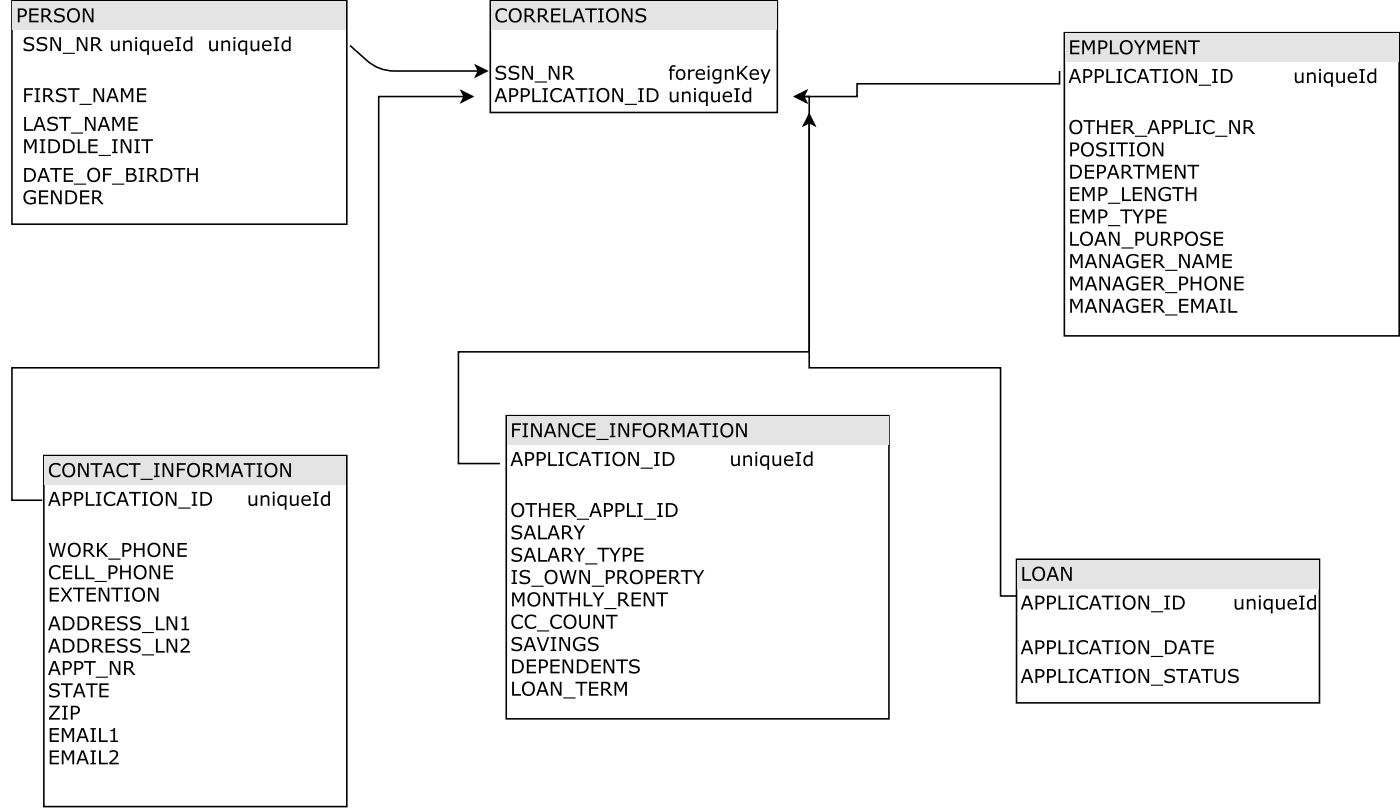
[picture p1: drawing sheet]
<svg xmlns="http://www.w3.org/2000/svg" width="310mm" height="179mm" viewBox="0 0 310 179" stroke-linecap="round" stroke-linejoin="round" font-family="sans-serif">
<path d="M9.7 100.7h67v77.6h-67z" fill="none" stroke="#000" stroke-width=".35"/>
<path d="M9.9 100.9h66.7v6.3h-66.7z" fill="#e4e4e4"/>
<g fill="#000">
<path d="M11.2 102.8a1.86 1.86 0 0 1 2.2-.2v.5a1.23 1.23 0 0 0-1.8 0 1.23 1.23 0 0 0 0 1.7 1.23 1.23 0 0 0 1.8 0v.5a1.65 1.65 0 0 1-2.3-.3 1.65 1.65 0 0 1 .1-2.2zM14.2 102.8a1.56 1.56 0 0 1 2.4 .7 1.56 1.56 0 0 1-1.6 2 1.68 1.68 0 0 1-.8-2.7zM14.5 103a1.27 1.27 0 0 0-.3 1.4 1.27 1.27 0 0 0 1.3 .8 1.33 1.33 0 0 0 .7-1.4 1.33 1.33 0 0 0-1-1.1zM17.3 102.4h.6l1.3 2.5v-2.5h.4v3.1h-.5l-1.4-2.8v2.8h-.4zM20 102.4h2.6v.4h-1.1v2.7h-.4v-2.7h-1.1zM23.8 102.4h.6l1.1 3.1h-.5l-.3-.9h-1.3l-.3 .9h-.4zM24.1 102.8l-.6 1.5h1.1zM26.2 102.8a1.86 1.86 0 0 1 2.1-.2v.5a1.23 1.23 0 0 0-1.7 0 1.23 1.23 0 0 0 0 1.7 1.23 1.23 0 0 0 1.7 0v.5a1.65 1.65 0 0 1-2.2-.3 1.65 1.65 0 0 1 .1-2.2zM28.5 102.4h2.6v.4h-1.1v2.7h-.4v-2.7h-1.1zM31.1 105.9h2.7v.2h-2.7zM34.1 102.4h1.2v.3h-.4v2.5h.4v.3h-1.2v-.3h.4v-2.5h-.4zM36 102.4h.6l1.3 2.5v-2.5h.4v3.1h-.5l-1.4-2.8v2.8h-.4zM39.1 102.4h2v.4h-1.5v.8h1.3v.4h-1.3v1.5h-.5zM41.8 102.8a1.56 1.56 0 0 1 2.5 .7 1.56 1.56 0 0 1-1.7 2 1.68 1.68 0 0 1-.8-2.7zM42.1 103a1.27 1.27 0 0 0-.2 1.4 1.27 1.27 0 0 0 1.2 .8 1.33 1.33 0 0 0 .7-1.4 1.33 1.33 0 0 0-1-1.1zM44.9 102.4h.9a.91 .91 0 0 1 1.1 .6 .91 .91 0 0 1-.6 1.1l1.1 1.4h-.5l-1-1.2h-.6v1.2h-.4zM45.3 102.8v1.1a.8 .8 0 0 0 1.2-.6 .55 .55 0 0 0-.7-.5zM47.8 102.4h.6l.8 1.7 .8-1.7h.6v3.1h-.4v-2.7l-.9 1.8h-.2l-.9-1.8v2.7h-.4zM52.2 102.4h.5l1.1 3.1h-.4l-.3-.9h-1.3l-.3 .9h-.4zM52.4 102.8l-.5 1.5h1.1zM53.9 102.4h2.6v.4h-1.1v2.7h-.4v-2.7h-1.1zM56.8 102.4h1.2v.3h-.4v2.5h.4v.3h-1.2v-.3h.4v-2.5h-.4zM58.9 102.8a1.56 1.56 0 0 1 2.5 .7 1.56 1.56 0 0 1-1.7 2 1.68 1.68 0 0 1-.8-2.7zM59.2 103a1.27 1.27 0 0 0-.2 1.4 1.27 1.27 0 0 0 1.2 .8 1.33 1.33 0 0 0 .7-1.4 1.33 1.33 0 0 0-1-1.1zM62 102.4h.7l1.3 2.5v-2.5h.4v3.1h-.5l-1.5-2.8v2.8h-.4z"/>
<path d="M11.8 108.8h.5l1.1 3h-.4l-.3-.8h-1.3l-.3 .8h-.5zM12 109.1l-.5 1.5h1.1zM13.9 108.8h.8a.99 .99 0 0 1 1.2 .9 .99 .99 0 0 1-1.2 1h-.4v1.1h-.4zM14.3 109.1v1.2a.77 .77 0 0 0 .9 0 .77 .77 0 0 0 .2-.9l-.4-.3zM16.4 108.8h.9a.99 .99 0 0 1 1.2 .9 .99 .99 0 0 1-1.2 1h-.4v1.1h-.5zM16.9 109.1v1.2a.77 .77 0 0 0 .8 0 .77 .77 0 0 0 .3-.9l-.4-.3zM19 108.8h.4v2.7h1.5v.3h-1.9zM21.2 108.8h1.2v.3h-.4v2.4h.4v.3h-1.2v-.3h.4v-2.4h-.4zM23.4 109.1a1.86 1.86 0 0 1 2.1-.1v.5a1.23 1.23 0 0 0-1.8-.1 1.23 1.23 0 0 0 0 1.8 1.23 1.23 0 0 0 1.8-.1v.5a1.65 1.65 0 0 1-2.2-.2 1.65 1.65 0 0 1 .1-2.3zM26.8 108.8h.6l1.1 3h-.4l-.3-.8h-1.4l-.3 .8h-.4zM27.1 109.1l-.5 1.5h1zM28.6 108.8h2.6v.3h-1.1v2.7h-.4v-2.7h-1.1zM31.5 108.8h1.2v.3h-.4v2.4h.4v.3h-1.2v-.3h.4v-2.4h-.4zM33.6 109.1a1.56 1.56 0 0 1 2.5 .8 1.56 1.56 0 0 1-1.7 2 1.68 1.68 0 0 1-.8-2.8zM33.9 109.4a1.27 1.27 0 0 0-.2 1.4 1.27 1.27 0 0 0 1.2 .7 1.33 1.33 0 0 0 .7-1.3 1.33 1.33 0 0 0-1-1.2zM36.7 108.8h.6l1.4 2.5v-2.5h.3v3h-.5l-1.4-2.7v2.7h-.4zM39.4 112.2h2.7v.3h-2.7zM42.4 108.8h1.2v.3h-.4v2.4h.4v.3h-1.2v-.3h.4v-2.4h-.4zM44.3 108.8h.8a1.56 1.56 0 0 1 1.8 1.5 1.56 1.56 0 0 1-1.8 1.5h-.8zM44.7 109.1v2.4a1.28 1.28 0 0 0 1.6-.5 1.28 1.28 0 0 0-.1-1.6l-.6-.3zM55 109.5h.4v1.3a.61 .61 0 0 0 .4 .8 .61 .61 0 0 0 .7-.4v-1.7h.4v2.3h-.4v-.2a.87 .87 0 0 1-.9 .2 .87 .87 0 0 1-.6-.8zM57.7 109.5h.4v.3a.87 .87 0 0 1 .9-.3 .87 .87 0 0 1 .6 .8v1.5h-.4v-1.3a.61 .61 0 0 0-.4-.7 .61 .61 0 0 0-.7 .3v1.7h-.4zM60.3 108.7h.5v.4h-.5zM60.4 109.5h.3v2.3h-.3zM61.7 109.8a1.07 1.07 0 0 1 1.3-.2l.4-.1v3.2h-.4v-1.1a1.03 1.03 0 0 1-1.4 0 1.03 1.03 0 0 1-.2-1.3zM61.9 110a.82 .82 0 0 0-.1 1 .82 .82 0 0 0 .9 .4l.3-.2v-1.3l-.6-.1zM64.1 109.5h.4v1.3a.61 .61 0 0 0 .4 .8 .61 .61 0 0 0 .8-.4v-1.7h.4v2.3h-.4v-.2a.87 .87 0 0 1-1 .2 .87 .87 0 0 1-.6-.8zM67 109.8a1.03 1.03 0 0 1 1.2-.3 1.03 1.03 0 0 1 .6 1.2h-1.7a.95 .95 0 0 0 .6 .8 .95 .95 0 0 0 1-.2v.4a1.29 1.29 0 0 1-1.7-.2 1.29 1.29 0 0 1 0-1.7zM67.3 110l-.2 .4h1.3a.63 .63 0 0 0-.4-.6 .63 .63 0 0 0-.7 .2zM69.2 108.8h1.3v.3h-.4v2.4h.4v.3h-1.3v-.3h.4v-2.4h-.4zM71.3 109.8a1.08 1.08 0 0 1 1.3-.2v-1h.4v3.2h-.4v-.2a1 1 0 0 1-1.3 .1 1 1 0 0 1-.3-1.2zM71.5 110a.82 .82 0 0 0-.1 1 .82 .82 0 0 0 .9 .5l.3-.2v-1.4l-.5-.1z"/>
<path d="M11 129.9h2v.4h-1.6v.8h1.6v.4h-1.6v1.1h1.6v.4h-2zM13.4 129.9h.5l.8 1.3 .9-1.3h.4l-1 1.5 1 1.6h-.5l-.8-1.3-.9 1.3h-.4l1.1-1.5zM16.2 129.9h2.6v.4h-1.1v2.7h-.4v-2.7h-1.1zM19.2 129.9h2v.4h-1.6v.8h1.6v.4h-1.6v1.1h1.6v.4h-2zM21.9 129.9h.6l1.3 2.5v-2.5h.4v3.1h-.5l-1.5-2.8v2.8h-.3zM24.6 129.9h2.6v.4h-1.1v2.7h-.4v-2.7h-1.1zM27.5 129.9h1.2v.3h-.4v2.5h.4v.3h-1.2v-.3h.4v-2.5h-.4zM29.6 130.3a1.56 1.56 0 0 1 2.5 .7 1.56 1.56 0 0 1-1.7 2 1.68 1.68 0 0 1-.8-2.7zM29.9 130.5a1.27 1.27 0 0 0-.2 1.5 1.27 1.27 0 0 0 1.2 .7 1.33 1.33 0 0 0 .8-1.4 1.33 1.33 0 0 0-1-1.1zM32.7 129.9h.7l1.3 2.5v-2.5h.4v3.1h-.5l-1.5-2.8v2.8h-.4z"/>
<path d="M11.2 125.3a1.86 1.86 0 0 1 2.2-.1v.5a1.23 1.23 0 0 0-1.8-.1 1.23 1.23 0 0 0 0 1.8 1.23 1.23 0 0 0 1.8 0v.4a1.65 1.65 0 0 1-2.3-.2 1.65 1.65 0 0 1 .1-2.3zM14 125h2v.3h-1.6v.9h1.6v.4h-1.6v1.1h1.6v.4h-2zM16.6 125h.4v2.7h1.6v.4h-2zM19 125h.4v2.7h1.5v.4h-1.9zM20.9 128.4h2.7v.3h-2.7zM24 125h.9a.99 .99 0 0 1 1.1 1 .99 .99 0 0 1-1.2 .9h-.4v1.2h-.4zM24.4 125.3v1.3a.77 .77 0 0 0 .9-.1 .77 .77 0 0 0 .3-.9l-.4-.2zM26.6 125h.4v1.2h1.5v-1.2h.4v3.1h-.4v-1.5h-1.5v1.5h-.4zM30 125.3a1.56 1.56 0 0 1 2.4 .8 1.56 1.56 0 0 1-1.6 2 1.68 1.68 0 0 1-.8-2.8zM30.3 125.6a1.27 1.27 0 0 0-.2 1.4 1.27 1.27 0 0 0 1.2 .7 1.33 1.33 0 0 0 .7-1.3 1.33 1.33 0 0 0-1-1.1zM33.1 125h.6l1.3 2.5v-2.5h.4v3.1h-.5l-1.4-2.8v2.8h-.4zM36.2 125h2.1v.3h-1.6v.9h1.6v.4h-1.6v1.1h1.6v.4h-2.1z"/>
<path d="M11.8 136.3h.5l1.1 3h-.4l-.3-.8h-1.3l-.3 .8h-.5zM12 136.6l-.5 1.5h1.1zM13.9 136.3h.8a1.56 1.56 0 0 1 1.8 1.5 1.56 1.56 0 0 1-1.8 1.5h-.8zM14.3 136.6v2.4a1.28 1.28 0 0 0 1.6-.5 1.28 1.28 0 0 0-.2-1.6l-.5-.2zM17.1 136.3h.8a1.56 1.56 0 0 1 1.8 1.5 1.56 1.56 0 0 1-1.8 1.5h-.8zM17.6 136.6v2.4a1.28 1.28 0 0 0 1.5-.5 1.28 1.28 0 0 0-.1-1.6l-.6-.2zM20.4 136.3h.9a.91 .91 0 0 1 1.1 .6 .91 .91 0 0 1-.6 1.1l1.2 1.3h-.6l-1-1.2h-.6v1.2h-.4zM20.8 136.6v1.2a.8 .8 0 0 0 1.2-.7 .55 .55 0 0 0-.7-.5zM23.3 136.3h2.1v.3h-1.6v.9h1.6v.3h-1.6v1.2h1.6v.3h-2.1zM26.1 136.6a1.95 1.95 0 0 1 2-.2v.5a1.36 1.36 0 0 0-1.7 0l-.1 .2a1.2 1.2 0 0 0 1.3 .6 .9 .9 0 0 1 .6 1.1 .9 .9 0 0 1-1.2 .6l-1.1-.2v-.6a1.2 1.2 0 0 0 1.9-.1 1.04 1.04 0 0 0-1.1-.6 .83 .83 0 0 1-.6-1.3zM28.9 136.6a1.95 1.95 0 0 1 2.1-.2v.5a1.36 1.36 0 0 0-1.7 0l-.1 .2a1.2 1.2 0 0 0 1.3 .6 .9 .9 0 0 1 .6 1.1 .9 .9 0 0 1-1.2 .6l-1.1-.2v-.6a1.2 1.2 0 0 0 1.9-.1 1.04 1.04 0 0 0-1.1-.6 .83 .83 0 0 1-.7-1.3zM31.4 139.7h2.7v.3h-2.7zM34.5 136.3h.4v2.7h1.5v.3h-1.9zM36.9 136.3h.6l1.3 2.5v-2.5h.4v3h-.5l-1.5-2.7v2.7h-.3zM40.2 136.7a.56 .56 0 0 0 .7-.4h.3v2.7h.6v.3h-1.6v-.3h.6v-2h-.6z"/>
<path d="M10.8 120h.4l.6 2.6 .7-2.6h.4l.6 2.6 .7-2.6h.4l-.8 3.1h-.5l-.6-2.5-.7 2.5h-.4zM15.4 120.4a1.56 1.56 0 0 1 2.5 .8 1.56 1.56 0 0 1-1.7 2 1.68 1.68 0 0 1-.8-2.8zM15.7 120.7a1.27 1.27 0 0 0-.2 1.4 1.27 1.27 0 0 0 1.2 .7 1.33 1.33 0 0 0 .7-1.3 1.33 1.33 0 0 0-1-1.2zM18.5 120h.9a.91 .91 0 0 1 1.1 .6 .91 .91 0 0 1-.6 1.2l1.2 1.3h-.6l-1-1.2h-.6v1.2h-.4zM18.9 120.4v1.2a.8 .8 0 0 0 1.2-.7 .55 .55 0 0 0-.7-.5zM21.5 120h.4v1.6l1.5-1.6h.5l-1.4 1.5 1.4 1.6h-.5l-1.2-1.4-.3 .4v1h-.4zM24 123.5h2.7v.2h-2.7zM27.1 120h.8a.99 .99 0 0 1 1.2 1 .99 .99 0 0 1-1.2 1h-.4v1.1h-.4zM27.5 120.4v1.2a.77 .77 0 0 0 .9 0 .77 .77 0 0 0 .2-.9l-.4-.3zM29.6 120h.4v1.2h1.6v-1.2h.4v3.1h-.4v-1.5h-1.6v1.5h-.4zM33 120.4a1.56 1.56 0 0 1 2.5 .8 1.56 1.56 0 0 1-1.6 2 1.68 1.68 0 0 1-.9-2.8zM33.3 120.7a1.27 1.27 0 0 0-.2 1.4 1.27 1.27 0 0 0 1.2 .7 1.33 1.33 0 0 0 .8-1.3 1.33 1.33 0 0 0-1-1.2zM36.1 120h.7l1.3 2.6v-2.6h.4v3.1h-.5l-1.5-2.7v2.7h-.4zM39.3 120h2v.4h-1.6v.8h1.6v.4h-1.6v1.2h1.6v.3h-2z"/>
<path d="M11 151.5a1.95 1.95 0 0 1 2.1-.3v.5a1.36 1.36 0 0 0-1.7 0l-.1 .2a1.2 1.2 0 0 0 1.2 .6 .9 .9 0 0 1 .7 1.1 .9 .9 0 0 1-1.2 .6l-1.1-.2v-.5a1.2 1.2 0 0 0 1.9-.2 1.04 1.04 0 0 0-1.1-.5 .83 .83 0 0 1-.7-1.3zM13.5 151.1h2.6v.3h-1.1v2.8h-.4v-2.8h-1.1zM17.3 151.1h.5l1.1 3.1h-.4l-.3-.9h-1.3l-.3 .9h-.5zM17.5 151.4l-.5 1.6h1.1zM19 151.1h2.6v.3h-1.1v2.8h-.4v-2.8h-1.1zM22 151.1h2v.3h-1.6v.9h1.6v.4h-1.6v1.1h1.6v.4h-2z"/>
<path d="M10.9 156h2.3v.4l-1.9 2.3h1.9v.4h-2.4v-.4l1.9-2.3h-1.8zM13.8 156h1.2v.3h-.4v2.5h.4v.3h-1.2v-.3h.4v-2.5h-.4zM15.7 156h.8a.99 .99 0 0 1 1.2 1 .99 .99 0 0 1-1.2 1h-.4v1.1h-.4zM16.1 156.4v1.2a.77 .77 0 0 0 .9-.1 .77 .77 0 0 0 .2-.8l-.4-.3z"/>
<path d="M11.8 141.2h.5l1.1 3.1h-.4l-.3-.9h-1.3l-.3 .9h-.5zM12 141.6l-.5 1.5h1.1zM13.9 141.2h.8a1.56 1.56 0 0 1 1.8 1.5 1.56 1.56 0 0 1-1.8 1.6h-.8zM14.3 141.6v2.3a1.28 1.28 0 0 0 1.6-.4 1.28 1.28 0 0 0-.2-1.6l-.5-.3zM17.1 141.2h.8a1.56 1.56 0 0 1 1.8 1.5 1.56 1.56 0 0 1-1.8 1.6h-.8zM17.6 141.6v2.3a1.28 1.28 0 0 0 1.5-.4 1.28 1.28 0 0 0-.1-1.6l-.6-.3zM20.4 141.2h.9a.91 .91 0 0 1 1.1 .6 .91 .91 0 0 1-.6 1.1l1.2 1.4h-.6l-1-1.2h-.6v1.2h-.4zM20.8 141.6v1.1a.8 .8 0 0 0 1.2-.6 .55 .55 0 0 0-.7-.5zM23.3 141.2h2.1v.4h-1.6v.8h1.6v.4h-1.6v1.1h1.6v.4h-2.1zM26.1 141.6a1.95 1.95 0 0 1 2-.2v.5a1.36 1.36 0 0 0-1.7-.1l-.1 .2a1.2 1.2 0 0 0 1.3 .6 .9 .9 0 0 1 .6 1.2 .9 .9 0 0 1-1.2 .5l-1.1-.2v-.5a1.2 1.2 0 0 0 1.9-.1 1.04 1.04 0 0 0-1.1-.6 .83 .83 0 0 1-.6-1.3zM28.9 141.6a1.95 1.95 0 0 1 2.1-.2v.5a1.36 1.36 0 0 0-1.7-.1l-.1 .2a1.2 1.2 0 0 0 1.3 .6 .9 .9 0 0 1 .6 1.2 .9 .9 0 0 1-1.2 .5l-1.1-.2v-.5a1.2 1.2 0 0 0 1.9-.1 1.04 1.04 0 0 0-1.1-.6 .83 .83 0 0 1-.7-1.3zM31.4 144.7h2.7v.2h-2.7zM34.5 141.2h.4v2.7h1.5v.4h-1.9zM36.9 141.2h.6l1.3 2.5v-2.5h.4v3.1h-.5l-1.5-2.8v2.8h-.3zM40 141.3a1.12 1.12 0 0 1 1.3-.1 1.12 1.12 0 0 1 .5 1.1l-.3 .6-1.1 1h1.6v.4h-2.1v-.4l.8-.7a1.26 1.26 0 0 0 .6-1.6 1.25 1.25 0 0 0-1.3 .2z"/>
<path d="M11.8 146.1h.5l1.1 3.1h-.4l-.3-.8h-1.3l-.3 .8h-.5zM12 146.5l-.5 1.5h1.1zM13.9 146.1h.8a.99 .99 0 0 1 1.2 1 .99 .99 0 0 1-1.2 1h-.4v1.1h-.4zM14.3 146.5v1.2a.77 .77 0 0 0 .9 0 .77 .77 0 0 0 .2-.9l-.4-.3zM16.4 146.1h.9a.99 .99 0 0 1 1.2 1 .99 .99 0 0 1-1.2 1h-.4v1.1h-.5zM16.9 146.5v1.2a.77 .77 0 0 0 .8 0 .77 .77 0 0 0 .3-.9l-.4-.3zM18.6 146.1h2.6v.4h-1.1v2.7h-.4v-2.7h-1.1zM21.2 149.6h2.7v.2h-2.7zM24.3 146.1h.6l1.4 2.6v-2.6h.3v3.1h-.5l-1.4-2.7v2.7h-.4zM27.5 146.1h.8a.91 .91 0 0 1 1.2 .6 .91 .91 0 0 1-.7 1.2l1.2 1.3h-.5l-1.1-1.2h-.5v1.2h-.4zM27.9 146.5v1.2a.8 .8 0 0 0 1.1-.7 .55 .55 0 0 0-.7-.5z"/>
<path d="M11 161h2v.3h-1.6v.9h1.6v.3h-1.6v1.2h1.6v.3h-2zM13.7 161h.5l.8 1.7 .8-1.7h.6v3h-.4v-2.6l-.9 1.8h-.2l-.8-1.8v2.6h-.4zM18 161h.5l1.2 3h-.5l-.3-.8h-1.3l-.3 .8h-.4zM18.3 161.3l-.6 1.5h1.1zM20 161h1.2v.3h-.4v2.4h.4v.3h-1.2v-.3h.4v-2.4h-.4zM21.9 161h.4v2.7h1.6v.3h-2zM24.4 161.4a.56 .56 0 0 0 .7-.4h.4v2.7h.6v.3h-1.7v-.3h.7v-2h-.7z"/>
<path d="M11 165.9h2v.4h-1.6v.8h1.6v.4h-1.6v1.1h1.6v.4h-2zM13.7 165.9h.5l.8 1.7 .8-1.7h.6v3.1h-.4v-2.7l-.9 1.8h-.2l-.8-1.8v2.7h-.4zM18 165.9h.5l1.2 3.1h-.5l-.3-.9h-1.3l-.3 .9h-.4zM18.3 166.3l-.6 1.5h1.1zM20 165.9h1.2v.3h-.4v2.5h.4v.3h-1.2v-.3h.4v-2.5h-.4zM21.9 165.9h.4v2.7h1.6v.4h-2zM24.3 166a1.12 1.12 0 0 1 1.2-.1 1.12 1.12 0 0 1 .6 1.1l-.3 .6-1.2 1h1.7v.4h-2.1v-.5l.7-.6a1.26 1.26 0 0 0 .7-1.6 1.25 1.25 0 0 0-1.3 .2z"/>
</g>
<path d="M2.6 .2h74.1v49.4h-74.1z" fill="#fff"/>
<path d="M2.6 .2h74.1v49.4h-74.1z" fill="none" stroke="#000" stroke-width=".35"/>
<path d="M2.8 .4h73.8v6.3h-73.8z" fill="#e4e4e4"/>
<g fill="#000">
<path d="M3.9 1.9h.9a.99 .99 0 0 1 1.2 .9 .99 .99 0 0 1-1.2 1h-.4v1.1h-.5zM4.4 2.2v1.2a.77 .77 0 0 0 .8 0 .77 .77 0 0 0 .3-.9l-.4-.3zM6.5 1.9h2v.3h-1.6v.9h1.6v.3h-1.6v1.2h1.6v.3h-2zM9.2 1.9h.8a.91 .91 0 0 1 1.2 .6 .91 .91 0 0 1-.6 1.1l1.1 1.3h-.5l-1-1.2h-.6v1.2h-.4zM9.6 2.2v1.2a.8 .8 0 0 0 1.2-.7 .55 .55 0 0 0-.7-.5zM12.1 2.2a1.95 1.95 0 0 1 2.1-.2v.5a1.36 1.36 0 0 0-1.7 0l-.1 .1a1.2 1.2 0 0 0 1.3 .7 .9 .9 0 0 1 .6 1.1 .9 .9 0 0 1-1.2 .6l-1.1-.3v-.5a1.2 1.2 0 0 0 1.9-.1 1.04 1.04 0 0 0-1.1-.6 .83 .83 0 0 1-.7-1.3zM15.2 2.2a1.56 1.56 0 0 1 2.5 .8 1.56 1.56 0 0 1-1.7 2 1.68 1.68 0 0 1-.8-2.8zM15.5 2.5a1.27 1.27 0 0 0-.2 1.4 1.27 1.27 0 0 0 1.2 .7 1.33 1.33 0 0 0 .8-1.3 1.33 1.33 0 0 0-1-1.1zM18.3 1.9h.7l1.3 2.5v-2.5h.4v3h-.5l-1.5-2.7v2.7h-.4z"/>
<path d="M5.4 19.5h1.9v.4h-1.5v.8h1.3v.4h-1.3v1.5h-.4zM7.7 19.5h1.2v.3h-.4v2.5h.4v.3h-1.2v-.3h.4v-2.5h-.4zM9.6 19.5h.8a.91 .91 0 0 1 1.2 .6 .91 .91 0 0 1-.6 1.1l1.1 1.4h-.5l-1.1-1.2h-.5v1.2h-.4zM10 19.9v1.1a.8 .8 0 0 0 1.2-.6 .55 .55 0 0 0-.7-.5zM12.5 19.9a1.95 1.95 0 0 1 2.1-.2v.4a1.36 1.36 0 0 0-1.7 0l-.1 .2a1.2 1.2 0 0 0 1.3 .6 .9 .9 0 0 1 .6 1.2 .9 .9 0 0 1-1.2 .5l-1.1-.2v-.5a1.2 1.2 0 0 0 1.9-.1 1.04 1.04 0 0 0-1.1-.6 .83 .83 0 0 1-.7-1.3zM15 19.5h2.6v.4h-1.1v2.7h-.4v-2.7h-1.1zM17.6 22.9h2.7v.3h-2.7zM20.7 19.5h.6l1.4 2.5v-2.5h.3v3.1h-.5l-1.4-2.8v2.8h-.4zM24.6 19.5h.6l1.1 3.1h-.4l-.3-.9h-1.4l-.3 .9h-.4zM24.9 19.9l-.6 1.5h1.1zM26.8 19.5h.5l.8 1.7 .8-1.7h.6v3.1h-.4v-2.7l-.9 1.8h-.2l-.9-1.8v2.7h-.3zM30.3 19.5h2.1v.4h-1.7v.8h1.7v.4h-1.7v1.1h1.7v.4h-2.1z"/>
<path d="M5.4 8.6a1.95 1.95 0 0 1 2.1-.2l-.1 .5a1.36 1.36 0 0 0-1.7-.1v.2a1.2 1.2 0 0 0 1.2 .6 .9 .9 0 0 1 .6 1.2 .9 .9 0 0 1-1.1 .5l-1.2-.2v-.5a1.2 1.2 0 0 0 2-.1 1.04 1.04 0 0 0-1.2-.6 .83 .83 0 0 1-.6-1.3zM8.3 8.6a1.95 1.95 0 0 1 2.1-.2l-.1 .5a1.36 1.36 0 0 0-1.7-.1v.2a1.2 1.2 0 0 0 1.2 .6 .9 .9 0 0 1 .6 1.2 .9 .9 0 0 1-1.2 .5l-1.1-.2v-.5a1.2 1.2 0 0 0 2-.1 1.04 1.04 0 0 0-1.2-.6 .83 .83 0 0 1-.6-1.3zM11.1 8.2h.7l1.3 2.5v-2.5h.4v3.1h-.5l-1.5-2.8v2.8h-.4zM13.9 11.7h2.7v.2h-2.7zM17 8.2h.6l1.4 2.5v-2.5h.3v3.1h-.5l-1.4-2.8v2.8h-.4zM20.2 8.2h.8a.91 .91 0 0 1 1.2 .6 .91 .91 0 0 1-.7 1.1l1.2 1.4h-.5l-1.1-1.2h-.5v1.2h-.4zM20.6 8.6v1.1a.8 .8 0 0 0 1.1-.6 .55 .55 0 0 0-.7-.5zM24.5 9h.4v1.3a.61 .61 0 0 0 .4 .7 .61 .61 0 0 0 .8-.3v-1.7h.4v2.3h-.4v-.3a.87 .87 0 0 1-1 .3 .87 .87 0 0 1-.6-.8zM27.2 9h.4v.2a.87 .87 0 0 1 1-.2 .87 .87 0 0 1 .6 .8v1.5h-.4v-1.3a.61 .61 0 0 0-.4-.8 .61 .61 0 0 0-.8 .4v1.7h-.4zM29.9 8.2h.4v.4h-.4zM29.9 9h.4v2.3h-.4zM31.2 9.2a1.07 1.07 0 0 1 1.4-.1l.3-.1v3.1h-.3v-1.1a1.03 1.03 0 0 1-1.4 .1 1.03 1.03 0 0 1-.2-1.3zM31.5 9.5a.82 .82 0 0 0-.2 1 .82 .82 0 0 0 .9 .4l.4-.2v-1.3l-.6-.1zM33.7 9h.4v1.3a.61 .61 0 0 0 .4 .7 .61 .61 0 0 0 .7-.3v-1.7h.4v2.3h-.4v-.3a.87 .87 0 0 1-.9 .3 .87 .87 0 0 1-.6-.8zM36.5 9.2a1.03 1.03 0 0 1 1.3-.2 1.03 1.03 0 0 1 .5 1.2h-1.7a.95 .95 0 0 0 .7 .8 .95 .95 0 0 0 1-.3v.4a1.29 1.29 0 0 1-1.8-.1 1.29 1.29 0 0 1 0-1.8zM36.8 9.4l-.2 .5h1.3a.63 .63 0 0 0-.3-.7 .63 .63 0 0 0-.8 .2zM38.8 8.2h1.2v.3h-.4v2.5h.4v.3h-1.2v-.3h.4v-2.5h-.4zM40.8 9.2a1.08 1.08 0 0 1 1.4-.1v-1h.4v3.2h-.4v-.3a1 1 0 0 1-1.3 .2 1 1 0 0 1-.4-1.2zM41.1 9.5a.82 .82 0 0 0-.2 1 .82 .82 0 0 0 1 .4l.3-.2v-1.3l-.6-.1zM46.3 9h.4v1.3a.61 .61 0 0 0 .4 .7 .61 .61 0 0 0 .7-.3v-1.7h.4v2.3h-.4v-.3a.87 .87 0 0 1-.9 .3 .87 .87 0 0 1-.6-.8zM49 9h.4v.2a.87 .87 0 0 1 .9-.2 .87 .87 0 0 1 .6 .8v1.5h-.4v-1.3a.61 .61 0 0 0-.4-.8 .61 .61 0 0 0-.7 .4v1.7h-.4zM51.6 8.2h.5v.4h-.5zM51.7 9h.3v2.3h-.3zM53 9.2a1.07 1.07 0 0 1 1.3-.1l.4-.1v3.1h-.4v-1.1a1.03 1.03 0 0 1-1.4 .1 1.03 1.03 0 0 1-.2-1.3zM53.2 9.5a.82 .82 0 0 0-.1 1 .82 .82 0 0 0 .9 .4l.3-.2v-1.3l-.6-.1zM55.4 9h.4v1.3a.61 .61 0 0 0 .4 .7 .61 .61 0 0 0 .8-.3v-1.7h.4v2.3h-.4v-.3a.87 .87 0 0 1-1 .3 .87 .87 0 0 1-.6-.8zM58.3 9.2a1.03 1.03 0 0 1 1.2-.2 1.03 1.03 0 0 1 .6 1.2h-1.7a.95 .95 0 0 0 .6 .8 .95 .95 0 0 0 1-.3v.4a1.29 1.29 0 0 1-1.7-.1 1.29 1.29 0 0 1 0-1.8zM58.6 9.4l-.2 .5h1.3a.63 .63 0 0 0-.4-.7 .63 .63 0 0 0-.7 .2zM60.5 8.2h1.3v.3h-.4v2.5h.4v.3h-1.3v-.3h.5v-2.5h-.5zM62.6 9.2a1.08 1.08 0 0 1 1.3-.1v-1h.4v3.2h-.4v-.3a1 1 0 0 1-1.3 .2 1 1 0 0 1-.3-1.2zM62.9 9.5a.82 .82 0 0 0-.2 1 .82 .82 0 0 0 .9 .4l.3-.2v-1.3l-.5-.1z"/>
<path d="M5.4 25.8h.4v2.8h1.5v.3h-1.9zM8.5 25.8h.5l1.1 3.1h-.4l-.3-.8h-1.3l-.3 .8h-.5zM8.7 26.2l-.5 1.5h1.1zM10.6 26.2a1.95 1.95 0 0 1 2.1-.2v.5a1.36 1.36 0 0 0-1.7-.1l-.1 .2a1.2 1.2 0 0 0 1.2 .7 .9 .9 0 0 1 .7 1.1 .9 .9 0 0 1-1.2 .6l-1.1-.3v-.5a1.2 1.2 0 0 0 1.9-.1 1.04 1.04 0 0 0-1.1-.6 .83 .83 0 0 1-.7-1.3zM13.1 25.8h2.6v.4h-1.1v2.7h-.4v-2.7h-1.1zM15.7 29.3h2.7v.2h-2.7zM18.8 25.8h.6l1.4 2.6v-2.6h.3v3.1h-.5l-1.4-2.7v2.7h-.4zM22.7 25.8h.6l1.1 3.1h-.5l-.3-.8h-1.3l-.3 .8h-.4zM23 26.2l-.6 1.5h1.1zM24.8 25.8h.6l.8 1.8 .8-1.8h.6v3.1h-.4v-2.6l-.9 1.8h-.2l-.9-1.8v2.6h-.4zM28.4 25.8h2v.4h-1.6v.9h1.6v.3h-1.6v1.2h1.6v.3h-2z"/>
<path d="M5.4 37.1h.7a1.56 1.56 0 0 1 1.9 1.6 1.56 1.56 0 0 1-1.9 1.5h-.7zM5.8 37.5v2.4a1.28 1.28 0 0 0 1.5-.5 1.28 1.28 0 0 0-.1-1.6l-.6-.3zM9.4 37.1h.5l1.1 3.1h-.4l-.3-.8h-1.3l-.3 .8h-.4zM9.6 37.5l-.5 1.5h1.1zM11.1 37.1h2.6v.4h-1.1v2.7h-.4v-2.7h-1.1zM14.1 37.1h2v.4h-1.6v.8h1.6v.4h-1.6v1.2h1.6v.3h-2zM16.4 40.6h2.7v.2h-2.7zM19.7 37.5a1.56 1.56 0 0 1 2.5 .8 1.56 1.56 0 0 1-1.7 2 1.68 1.68 0 0 1-.8-2.8zM20 37.8a1.27 1.27 0 0 0-.2 1.4 1.27 1.27 0 0 0 1.2 .7 1.33 1.33 0 0 0 .7-1.3 1.33 1.33 0 0 0-1-1.2zM22.8 37.1h2v.4h-1.6v.9h1.4v.3h-1.4v1.5h-.4zM24.8 40.6h2.7v.2h-2.7zM27.9 37.1h.9a.75 .75 0 0 1 1 .3 .75 .75 0 0 1-.2 1 .93 .93 0 0 1 .6 1.2 .93 .93 0 0 1-1.2 .6h-1.1zM28.3 37.5v.9h.6a.5 .5 0 0 0 .7-.5 .5 .5 0 0 0-.8-.4zM28.3 38.7v1.2h.6a.63 .63 0 0 0 .9-.5 .63 .63 0 0 0-.8-.7zM30.7 37.1h1.2v.4h-.4v2.4h.4v.3h-1.2v-.3h.4v-2.4h-.4zM32.6 37.1h.9a.91 .91 0 0 1 1.1 .6 .91 .91 0 0 1-.6 1.2l1.2 1.3h-.6l-1-1.2h-.6v1.2h-.4zM33 37.5v1.2a.8 .8 0 0 0 1.2-.7 .55 .55 0 0 0-.7-.5zM35.5 37.1h.8a1.56 1.56 0 0 1 1.8 1.6 1.56 1.56 0 0 1-1.8 1.5h-.8zM36 37.5v2.4a1.28 1.28 0 0 0 1.5-.5 1.28 1.28 0 0 0-.1-1.6l-.6-.3zM38.4 37.1h2.6v.4h-1.1v2.7h-.4v-2.7h-1.1zM41.4 37.1h.4v1.2h1.6v-1.2h.4v3.1h-.4v-1.5h-1.6v1.5h-.4z"/>
<path d="M5.4 30.8h.5l.8 1.7 .8-1.7h.6v3.1h-.4v-2.7l-.9 1.8h-.2l-.9-1.8v2.7h-.3zM8.8 30.8h1.2v.3h-.4v2.5h.4v.3h-1.2v-.3h.4v-2.5h-.4zM10.7 30.8h.8a1.56 1.56 0 0 1 1.8 1.5 1.56 1.56 0 0 1-1.8 1.6h-.8zM11.1 31.1v2.4a1.28 1.28 0 0 0 1.6-.4 1.28 1.28 0 0 0-.2-1.7l-.5-.2zM14 30.8h.7a1.56 1.56 0 0 1 1.9 1.5 1.56 1.56 0 0 1-1.9 1.6h-.7zM14.4 31.1v2.4a1.28 1.28 0 0 0 1.5-.4 1.28 1.28 0 0 0-.1-1.7l-.6-.2zM17.2 30.8h.4v2.7h1.6v.4h-2zM19.6 30.8h2v.4h-1.6v.8h1.6v.4h-1.6v1.1h1.6v.4h-2zM21.8 34.2h2.7v.3h-2.7zM24.8 30.8h1.2v.3h-.4v2.5h.4v.3h-1.2v-.3h.4v-2.5h-.4zM26.7 30.8h.6l1.4 2.5v-2.5h.4v3.1h-.5l-1.5-2.8v2.8h-.4zM29.7 30.8h1.3v.3h-.4v2.5h.4v.3h-1.3v-.3h.4v-2.5h-.4zM31.2 30.8h2.7v.4h-1.1v2.7h-.5v-2.7h-1.1z"/>
<path d="M5.6 42.4a2.12 2.12 0 0 1 2.3-.1v.5a1.3 1.3 0 0 0-1.8-.3 1.3 1.3 0 0 0-.3 1.8 1.3 1.3 0 0 0 1.7 .4v-.7h-.8v-.4h1.2v1.3a1.7 1.7 0 0 1-2.3-.1 1.7 1.7 0 0 1 0-2.4zM8.6 42.1h2.1v.3h-1.7v.9h1.7v.3h-1.7v1.2h1.7v.4h-2.1zM11.3 42.1h.6l1.4 2.5v-2.5h.4v3.1h-.6l-1.4-2.8v2.8h-.4zM14.5 42.1h.7a1.56 1.56 0 0 1 1.9 1.5 1.56 1.56 0 0 1-1.9 1.6h-.7zM14.9 42.4v2.4a1.28 1.28 0 0 0 1.5-.5 1.28 1.28 0 0 0-.1-1.6l-.5-.2zM17.7 42.1h2.1v.3h-1.7v.9h1.7v.3h-1.7v1.2h1.7v.4h-2.1zM20.4 42.1h.9a.91 .91 0 0 1 1.1 .6 .91 .91 0 0 1-.6 1.1l1.1 1.4h-.5l-1-1.3h-.6v1.3h-.4zM20.8 42.4v1.2a.8 .8 0 0 0 1.2-.7 .55 .55 0 0 0-.7-.5z"/>
</g>
<path d="M235.5 7.2h74.1v67.1h-74.1z" fill="#fff"/>
<path d="M235.5 7.2h74.1v67.1h-74.1z" fill="none" stroke="#000" stroke-width=".35"/>
<path d="M235.7 7.4h73.7v6.4h-73.7z" fill="#e4e4e4"/>
<g fill="#000">
<path d="M236.8 8.9h2v.4h-1.6v.8h1.6v.4h-1.6v1.1h1.6v.4h-2zM239.4 8.9h.6l.8 1.7 .8-1.7h.6v3.1h-.4v-2.7l-.9 1.8h-.2l-.9-1.8v2.7h-.4zM243 8.9h.8a.99 .99 0 0 1 1.2 1 .99 .99 0 0 1-1.2 .9h-.4v1.2h-.4zM243.4 9.3v1.2a.77 .77 0 0 0 .9-.1 .77 .77 0 0 0 .2-.8l-.3-.3zM245.6 8.9h.4v2.7h1.5v.4h-1.9zM248.1 9.3a1.56 1.56 0 0 1 2.5 .7 1.56 1.56 0 0 1-1.6 2 1.68 1.68 0 0 1-.9-2.7zM248.4 9.5a1.27 1.27 0 0 0-.2 1.4 1.27 1.27 0 0 0 1.3 .8 1.33 1.33 0 0 0 .7-1.4 1.33 1.33 0 0 0-1-1.1zM250.8 8.9h.5l.8 1.4 .9-1.4h.4l-1.1 1.7v1.4h-.4v-1.3zM253.9 8.9h.5l.8 1.7 .8-1.7h.6v3.1h-.4v-2.7l-.9 1.8h-.2l-.9-1.8v2.7h-.3zM257.4 8.9h2v.4h-1.6v.8h1.6v.4h-1.6v1.1h1.6v.4h-2zM260.1 8.9h.6l1.4 2.5v-2.5h.3v3.1h-.5l-1.4-2.8v2.8h-.4zM262.8 8.9h2.7v.4h-1.1v2.7h-.5v-2.7h-1.1z"/>
<path d="M237.5 15.3h.6l1.1 3h-.4l-.3-.8h-1.4l-.3 .8h-.4zM237.8 15.6l-.5 1.5h1zM239.7 15.3h.8a.99 .99 0 0 1 1.2 .9 .99 .99 0 0 1-1.2 1h-.4v1.1h-.4zM240.1 15.6v1.2a.77 .77 0 0 0 .9 0 .77 .77 0 0 0 .2-.9l-.4-.3zM242.2 15.3h.9a.99 .99 0 0 1 1.1 .9 .99 .99 0 0 1-1.2 1h-.4v1.1h-.4zM242.6 15.6v1.2a.77 .77 0 0 0 .9 0 .77 .77 0 0 0 .3-.9l-.4-.3zM244.8 15.3h.4v2.7h1.5v.3h-1.9zM247 15.3h1.2v.3h-.4v2.4h.4v.3h-1.2v-.3h.4v-2.4h-.4zM249.1 15.6a1.86 1.86 0 0 1 2.2-.1v.5a1.23 1.23 0 0 0-1.8-.1 1.23 1.23 0 0 0 0 1.8 1.23 1.23 0 0 0 1.8-.1v.5a1.65 1.65 0 0 1-2.3-.2 1.65 1.65 0 0 1 .1-2.3zM252.6 15.3h.6l1.1 3h-.4l-.3-.8h-1.4l-.3 .8h-.4zM252.9 15.6l-.6 1.5h1.1zM254.3 15.3h2.7v.3h-1.1v2.7h-.5v-2.7h-1.1zM257.2 15.3h1.2v.3h-.4v2.4h.4v.3h-1.2v-.3h.4v-2.4h-.4zM259.4 15.6a1.56 1.56 0 0 1 2.4 .8 1.56 1.56 0 0 1-1.6 2 1.68 1.68 0 0 1-.8-2.8zM259.7 15.9a1.27 1.27 0 0 0-.3 1.4 1.27 1.27 0 0 0 1.3 .7 1.33 1.33 0 0 0 .7-1.3 1.33 1.33 0 0 0-1-1.1zM262.5 15.3h.6l1.3 2.5v-2.5h.4v3h-.5l-1.4-2.7v2.7h-.4zM265.2 18.7h2.7v.3h-2.7zM268.2 15.3h1.2v.3h-.4v2.4h.4v.3h-1.2v-.3h.4v-2.4h-.4zM270.1 15.3h.8a1.56 1.56 0 0 1 1.8 1.5 1.56 1.56 0 0 1-1.8 1.5h-.8zM270.5 15.6v2.4a1.28 1.28 0 0 0 1.6-.5 1.28 1.28 0 0 0-.2-1.6l-.5-.2z"/>
<path d="M286.5 16h.4v1.4a.61 .61 0 0 0 .3 .7 .61 .61 0 0 0 .8-.3v-1.8h.4v2.3h-.4v-.2a.87 .87 0 0 1-1 .3 .87 .87 0 0 1-.5-.9zM289.2 16h.4v.3a.87 .87 0 0 1 .9-.3 .87 .87 0 0 1 .6 .8v1.5h-.4v-1.3a.61 .61 0 0 0-.4-.7 .61 .61 0 0 0-.7 .3v1.7h-.4zM291.8 15.2h.5v.4h-.5zM291.8 16h.4v2.3h-.4zM293.2 16.3a1.07 1.07 0 0 1 1.3-.2l.4-.1v3.2h-.4v-1.1a1.03 1.03 0 0 1-1.4 .1 1.03 1.03 0 0 1-.2-1.4zM293.4 16.5a.82 .82 0 0 0-.2 1 .82 .82 0 0 0 1 .4l.3-.1v-1.3l-.6-.2zM295.6 16h.4v1.4a.61 .61 0 0 0 .4 .7 .61 .61 0 0 0 .8-.3v-1.8h.3v2.3h-.3v-.2a.87 .87 0 0 1-1 .3 .87 .87 0 0 1-.6-.9zM298.5 16.3a1.03 1.03 0 0 1 1.2-.3 1.03 1.03 0 0 1 .5 1.2h-1.7a.95 .95 0 0 0 .7 .8 .95 .95 0 0 0 1-.2v.4a1.29 1.29 0 0 1-1.7-.2 1.29 1.29 0 0 1 0-1.7zM298.8 16.5l-.3 .4h1.4a.63 .63 0 0 0-.4-.6 .63 .63 0 0 0-.7 .2zM300.7 15.3h1.2v.3h-.4v2.4h.4v.3h-1.2v-.3h.4v-2.4h-.4zM302.8 16.3a1.08 1.08 0 0 1 1.3-.2v-1h.4v3.2h-.4v-.2a1 1 0 0 1-1.3 .1 1 1 0 0 1-.3-1.2zM303 16.6a.82 .82 0 0 0-.1 1 .82 .82 0 0 0 .9 .4l.3-.2v-1.3l-.6-.2z"/>
<path d="M236.8 31.5h.8a.99 .99 0 0 1 1.2 1 .99 .99 0 0 1-1.2 .9h-.4v1.2h-.4zM237.2 31.8v1.3a.77 .77 0 0 0 .9-.1 .77 .77 0 0 0 .2-.8l-.4-.3zM239.5 31.8a1.56 1.56 0 0 1 2.5 .8 1.56 1.56 0 0 1-1.6 2 1.68 1.68 0 0 1-.9-2.8zM239.8 32.1a1.27 1.27 0 0 0-.2 1.4 1.27 1.27 0 0 0 1.3 .7 1.33 1.33 0 0 0 .7-1.3 1.33 1.33 0 0 0-1-1.1zM242.7 31.9a1.95 1.95 0 0 1 2.1-.2l-.1 .4a1.36 1.36 0 0 0-1.7 0v.2a1.2 1.2 0 0 0 1.2 .6 .9 .9 0 0 1 .6 1.2 .9 .9 0 0 1-1.1 .5l-1.2-.2v-.5a1.2 1.2 0 0 0 2-.1 1.04 1.04 0 0 0-1.2-.6 .83 .83 0 0 1-.6-1.3zM245.4 31.5h1.2v.3h-.4v2.5h.4v.3h-1.2v-.3h.4v-2.5h-.4zM246.9 31.5h2.6v.4h-1.1v2.7h-.4v-2.7h-1.1zM249.8 31.5h1.2v.3h-.4v2.5h.4v.3h-1.2v-.3h.4v-2.5h-.4zM251.9 31.8a1.56 1.56 0 0 1 2.5 .8 1.56 1.56 0 0 1-1.6 2 1.68 1.68 0 0 1-.9-2.8zM252.2 32.1a1.27 1.27 0 0 0-.2 1.4 1.27 1.27 0 0 0 1.3 .7 1.33 1.33 0 0 0 .7-1.3 1.33 1.33 0 0 0-1-1.1zM255 31.5h.7l1.3 2.5v-2.5h.4v3.1h-.5l-1.5-2.8v2.8h-.4z"/>
<path d="M237 26.9a1.56 1.56 0 0 1 2.5 .8 1.56 1.56 0 0 1-1.7 2 1.68 1.68 0 0 1-.8-2.8zM237.3 27.2a1.27 1.27 0 0 0-.2 1.4 1.27 1.27 0 0 0 1.2 .7 1.33 1.33 0 0 0 .7-1.3 1.33 1.33 0 0 0-1-1.2zM239.7 26.6h2.6v.3h-1.1v2.7h-.4v-2.7h-1.1zM242.7 26.6h.4v1.2h1.6v-1.2h.4v3h-.4v-1.5h-1.6v1.5h-.4zM245.9 26.6h2v.3h-1.6v.9h1.6v.3h-1.6v1.2h1.6v.3h-2zM248.6 26.6h.8a.91 .91 0 0 1 1.2 .6 .91 .91 0 0 1-.6 1.1l1.1 1.3h-.5l-1-1.2h-.6v1.2h-.4zM249 26.9v1.2a.8 .8 0 0 0 1.2-.7 .55 .55 0 0 0-.7-.5zM251.1 30h2.7v.3h-2.7zM255 26.6h.5l1.1 3h-.4l-.3-.8h-1.3l-.3 .8h-.5zM255.2 26.9l-.5 1.5h1.1zM257.1 26.6h.8a.99 .99 0 0 1 1.2 .9 .99 .99 0 0 1-1.2 1h-.4v1.1h-.4zM257.5 26.9v1.2a.77 .77 0 0 0 .9 0 .77 .77 0 0 0 .2-.9l-.4-.3zM259.6 26.6h.9a.99 .99 0 0 1 1.2 .9 .99 .99 0 0 1-1.2 1h-.4v1.1h-.5zM260.1 26.9v1.2a.77 .77 0 0 0 .8 0 .77 .77 0 0 0 .3-.9l-.4-.3zM262.2 26.6h.4v2.7h1.5v.3h-1.9zM264.4 26.6h1.2v.3h-.4v2.4h.4v.3h-1.2v-.3h.4v-2.4h-.4zM266.6 26.9a1.86 1.86 0 0 1 2.1-.1v.5a1.23 1.23 0 0 0-1.7-.1 1.23 1.23 0 0 0 0 1.8 1.23 1.23 0 0 0 1.7-.1v.5a1.65 1.65 0 0 1-2.2-.2 1.65 1.65 0 0 1 .1-2.3zM268.9 30h2.7v.3h-2.7zM272 26.6h.6l1.3 2.5v-2.5h.4v3h-.5l-1.4-2.7v2.7h-.4zM275.1 26.6h.9a.91 .91 0 0 1 1.1 .6 .91 .91 0 0 1-.6 1.1l1.2 1.3h-.5l-1.1-1.2h-.6v1.2h-.4zM275.5 26.9v1.2a.8 .8 0 0 0 1.2-.7 .55 .55 0 0 0-.7-.5z"/>
<path d="M236.8 36.4h.7a1.56 1.56 0 0 1 1.9 1.6 1.56 1.56 0 0 1-1.8 1.5h-.8zM237.2 36.8v2.4a1.28 1.28 0 0 0 1.6-.5 1.28 1.28 0 0 0-.2-1.6l-.5-.3zM240 36.4h2.1v.4h-1.7v.8h1.7v.4h-1.7v1.1h1.7v.4h-2.1zM242.7 36.4h.8a.99 .99 0 0 1 1.2 1 .99 .99 0 0 1-1.2 1h-.4v1.1h-.4zM243.1 36.8v1.2a.77 .77 0 0 0 .9-.1 .77 .77 0 0 0 .2-.8l-.4-.3zM246 36.4h.6l1.1 3.1h-.5l-.3-.8h-1.3l-.3 .8h-.4zM246.3 36.8l-.6 1.5h1.1zM248.2 36.4h.8a.91 .91 0 0 1 1.1 .6 .91 .91 0 0 1-.6 1.2l1.2 1.3h-.5l-1.1-1.2h-.5v1.2h-.4zM248.6 36.8v1.1a.8 .8 0 0 0 1.1-.6 .55 .55 0 0 0-.7-.5zM250.7 36.4h2.6v.4h-1.1v2.7h-.4v-2.7h-1.1zM253.7 36.4h.6l.8 1.7 .8-1.7h.5v3.1h-.4v-2.6l-.8 1.8h-.3l-.8-1.8v2.6h-.4zM257.3 36.4h2v.4h-1.6v.8h1.6v.4h-1.6v1.1h1.6v.4h-2zM259.9 36.4h.7l1.3 2.5v-2.5h.4v3.1h-.5l-1.5-2.7v2.7h-.4zM262.7 36.4h2.6v.4h-1.1v2.7h-.4v-2.7h-1.1z"/>
<path d="M236.8 51.2h.4v2.8h1.5v.3h-1.9zM239.3 51.6a1.56 1.56 0 0 1 2.5 .8 1.56 1.56 0 0 1-1.6 2 1.68 1.68 0 0 1-.9-2.8zM239.6 51.9a1.27 1.27 0 0 0-.2 1.4 1.27 1.27 0 0 0 1.3 .7 1.33 1.33 0 0 0 .7-1.3 1.33 1.33 0 0 0-1-1.2zM243.2 51.2h.6l1.1 3.1h-.5l-.3-.8h-1.3l-.3 .8h-.4zM243.5 51.6l-.6 1.5h1.1zM245.4 51.2h.6l1.3 2.6v-2.6h.4v3.1h-.5l-1.5-2.7v2.7h-.3zM248.1 54.7h2.7v.2h-2.7zM251.2 51.2h.8a.99 .99 0 0 1 1.2 1 .99 .99 0 0 1-1.2 1h-.4v1.1h-.4zM251.6 51.6v1.2a.77 .77 0 0 0 .9 0 .77 .77 0 0 0 .2-.9l-.4-.3zM253.7 51.2h.4v1.9a.78 .78 0 0 0 .8 .9 .78 .78 0 0 0 .8-.9v-1.9h.4v1.9a1.19 1.19 0 0 1-1.2 1.3 1.19 1.19 0 0 1-1.2-1.3zM256.9 51.2h.8a.91 .91 0 0 1 1.2 .7 .91 .91 0 0 1-.7 1.1l1.2 1.3h-.5l-1.1-1.2h-.5v1.2h-.4zM257.3 51.6v1.2a.8 .8 0 0 0 1.1-.7 .55 .55 0 0 0-.7-.5zM259.8 51.2h.8a.99 .99 0 0 1 1.2 1 .99 .99 0 0 1-1.2 1h-.4v1.1h-.4zM260.2 51.6v1.2a.77 .77 0 0 0 .9 0 .77 .77 0 0 0 .2-.9l-.4-.3zM262.6 51.6a1.56 1.56 0 0 1 2.4 .8 1.56 1.56 0 0 1-1.6 2 1.68 1.68 0 0 1-.8-2.8zM262.9 51.9a1.27 1.27 0 0 0-.3 1.4 1.27 1.27 0 0 0 1.3 .7 1.33 1.33 0 0 0 .7-1.3 1.33 1.33 0 0 0-1-1.2zM265.7 51.6a1.95 1.95 0 0 1 2.1-.2v.5a1.36 1.36 0 0 0-1.8-.1v.2a1.2 1.2 0 0 0 1.2 .7 .9 .9 0 0 1 .7 1.1 .9 .9 0 0 1-1.2 .6l-1.2-.3 .1-.5a1.2 1.2 0 0 0 1.9-.1 1.04 1.04 0 0 0-1.1-.6 .83 .83 0 0 1-.7-1.3zM268.6 51.2h2v.4h-1.6v.9h1.6v.3h-1.6v1.2h1.6v.3h-2z"/>
<path d="M236.8 41.4h2v.3h-1.6v.9h1.6v.3h-1.6v1.2h1.6v.3h-2zM239.4 41.4h.6l.8 1.7 .8-1.7h.6v3h-.4v-2.6l-.9 1.8h-.2l-.9-1.8v2.6h-.4zM243 41.4h.8a.99 .99 0 0 1 1.2 .9 .99 .99 0 0 1-1.2 1h-.4v1.1h-.4zM243.4 41.7v1.3a.77 .77 0 0 0 .9-.1 .77 .77 0 0 0 .2-.9l-.3-.2zM245.1 44.8h2.8v.3h-2.8zM248.3 41.4h.4v2.7h1.5v.3h-1.9zM250.6 41.4h2v.3h-1.6v.9h1.6v.3h-1.6v1.2h1.6v.3h-2zM253.3 41.4h.6l1.3 2.5v-2.5h.4v3h-.5l-1.4-2.7v2.7h-.4zM256.7 41.7a2.12 2.12 0 0 1 2.3-.1v.5a1.3 1.3 0 0 0-1.8-.3 1.3 1.3 0 0 0-.3 1.8 1.3 1.3 0 0 0 1.7 .4v-.7h-.8v-.4h1.2v1.3a1.7 1.7 0 0 1-2.3-.1 1.7 1.7 0 0 1 0-2.4zM259.3 41.4h2.6v.3h-1.1v2.7h-.4v-2.7h-1.1zM262.3 41.4h.4v1.2h1.6v-1.2h.4v3h-.4v-1.5h-1.6v1.5h-.4z"/>
<path d="M236.8 46.3h2v.4h-1.6v.8h1.6v.4h-1.6v1.1h1.6v.4h-2zM239.4 46.3h.6l.8 1.7 .8-1.7h.6v3.1h-.4v-2.7l-.9 1.8h-.2l-.9-1.8v2.7h-.4zM243 46.3h.8a.99 .99 0 0 1 1.2 1 .99 .99 0 0 1-1.2 .9h-.4v1.2h-.4zM243.4 46.7v1.2a.77 .77 0 0 0 .9-.1 .77 .77 0 0 0 .2-.8l-.3-.3zM245.1 49.8h2.8v.2h-2.8zM247.8 46.3h2.7v.4h-1.1v2.7h-.5v-2.7h-1.1zM250.5 46.3h.4l.9 1.4 .8-1.4h.4l-1 1.7v1.4h-.5v-1.3zM253.5 46.3h.8a.99 .99 0 0 1 1.2 1 .99 .99 0 0 1-1.2 .9h-.4v1.2h-.4zM253.9 46.7v1.2a.77 .77 0 0 0 .9-.1 .77 .77 0 0 0 .2-.8l-.4-.3zM256 46.3h2v.4h-1.6v.8h1.6v.4h-1.6v1.1h1.6v.4h-2z"/>
<path d="M236.8 56.2h.5l.9 1.7 .7-1.7h.6v3.1h-.4v-2.7l-.8 1.8h-.3l-.8-1.8v2.7h-.4zM241.1 56.2h.5l1.2 3.1h-.5l-.3-.9h-1.3l-.3 .9h-.4zM241.4 56.5l-.6 1.6h1.1zM243.2 56.2h.7l1.3 2.5v-2.5h.4v3.1h-.5l-1.5-2.8v2.8h-.4zM247.2 56.2h.5l1.1 3.1h-.4l-.3-.9h-1.3l-.3 .9h-.5zM247.4 56.5l-.5 1.6h1.1zM249.5 56.6a2.12 2.12 0 0 1 2.4-.2l-.1 .5a1.3 1.3 0 0 0-1.8-.2 1.3 1.3 0 0 0-.3 1.7 1.3 1.3 0 0 0 1.8 .4v-.7h-.9v-.4h1.3v1.3a1.7 1.7 0 0 1-2.4-.1 1.7 1.7 0 0 1 0-2.3zM252.6 56.2h2v.4h-1.6v.8h1.6v.4h-1.6v1.1h1.6v.4h-2zM255.2 56.2h.9a.91 .91 0 0 1 1.1 .6 .91 .91 0 0 1-.6 1.1l1.2 1.4h-.5l-1.1-1.3h-.5v1.3h-.5zM255.7 56.5v1.2a.8 .8 0 0 0 1.1-.6 .55 .55 0 0 0-.7-.6zM257.8 59.6h2.7v.3h-2.7zM260.9 56.2h.6l1.3 2.5v-2.5h.4v3.1h-.5l-1.4-2.8v2.8h-.4zM264.8 56.2h.5l1.2 3.1h-.5l-.3-.9h-1.3l-.3 .9h-.4zM265.1 56.5l-.6 1.6h1.1zM266.9 56.2h.6l.8 1.7 .8-1.7h.6v3.1h-.4v-2.7l-.9 1.8h-.2l-.9-1.8v2.7h-.4zM270.5 56.2h2v.4h-1.6v.8h1.6v.4h-1.6v1.1h1.6v.4h-2z"/>
<path d="M236.8 61.1h.5l.9 1.7 .7-1.7h.6v3.1h-.4v-2.6l-.8 1.8h-.3l-.8-1.8v2.6h-.4zM241.1 61.1h.5l1.2 3.1h-.5l-.3-.9h-1.3l-.3 .9h-.4zM241.4 61.5l-.6 1.5h1.1zM243.2 61.1h.7l1.3 2.5v-2.5h.4v3.1h-.5l-1.5-2.7v2.7h-.4zM247.2 61.1h.5l1.1 3.1h-.4l-.3-.9h-1.3l-.3 .9h-.5zM247.4 61.5l-.5 1.5h1.1zM249.5 61.5a2.12 2.12 0 0 1 2.4-.2l-.1 .5a1.3 1.3 0 0 0-1.8-.2 1.3 1.3 0 0 0-.3 1.8 1.3 1.3 0 0 0 1.8 .4v-.8h-.9v-.3h1.3v1.3a1.7 1.7 0 0 1-2.4-.2 1.7 1.7 0 0 1 0-2.3zM252.6 61.1h2v.4h-1.6v.8h1.6v.4h-1.6v1.1h1.6v.4h-2zM255.2 61.1h.9a.91 .91 0 0 1 1.1 .6 .91 .91 0 0 1-.6 1.2l1.2 1.3h-.5l-1.1-1.2h-.5v1.2h-.5zM255.7 61.5v1.1a.8 .8 0 0 0 1.1-.6 .55 .55 0 0 0-.7-.5zM257.8 64.6h2.7v.2h-2.7zM260.9 61.1h.8a.99 .99 0 0 1 1.2 1 .99 .99 0 0 1-1.2 1h-.4v1.1h-.4zM261.3 61.5v1.2a.77 .77 0 0 0 .9-.1 .77 .77 0 0 0 .2-.8l-.4-.3zM263.4 61.1h.4v1.2h1.6v-1.2h.4v3.1h-.4v-1.5h-1.6v1.5h-.4zM266.8 61.5a1.56 1.56 0 0 1 2.5 .8 1.56 1.56 0 0 1-1.6 2 1.68 1.68 0 0 1-.9-2.8zM267.1 61.7a1.27 1.27 0 0 0-.2 1.5 1.27 1.27 0 0 0 1.3 .7 1.33 1.33 0 0 0 .7-1.3 1.33 1.33 0 0 0-1-1.2zM269.9 61.1h.7l1.3 2.5v-2.5h.4v3.1h-.5l-1.5-2.7v2.7h-.4zM273.1 61.1h2v.4h-1.6v.8h1.6v.4h-1.6v1.1h1.6v.4h-2z"/>
<path d="M236.8 66.1h.5l.9 1.7 .7-1.7h.6v3h-.4v-2.6l-.8 1.8h-.3l-.8-1.8v2.6h-.4zM241.1 66.1h.5l1.2 3h-.5l-.3-.8h-1.3l-.3 .8h-.4zM241.4 66.4l-.6 1.5h1.1zM243.2 66.1h.7l1.3 2.5v-2.5h.4v3h-.5l-1.5-2.7v2.7h-.4zM247.2 66.1h.5l1.1 3h-.4l-.3-.8h-1.3l-.3 .8h-.5zM247.4 66.4l-.5 1.5h1.1zM249.5 66.4a2.12 2.12 0 0 1 2.4-.1l-.1 .5a1.3 1.3 0 0 0-1.8-.3 1.3 1.3 0 0 0-.3 1.8 1.3 1.3 0 0 0 1.8 .4v-.7h-.9v-.4h1.3v1.3a1.7 1.7 0 0 1-2.4-.1 1.7 1.7 0 0 1 0-2.4zM252.6 66.1h2v.3h-1.6v.9h1.6v.3h-1.6v1.2h1.6v.3h-2zM255.2 66.1h.9a.91 .91 0 0 1 1.1 .6 .91 .91 0 0 1-.6 1.1l1.2 1.3h-.5l-1.1-1.2h-.5v1.2h-.5zM255.7 66.4v1.2a.8 .8 0 0 0 1.1-.7 .55 .55 0 0 0-.7-.5zM257.8 69.5h2.7v.3h-2.7zM260.9 66.1h2v.3h-1.6v.9h1.6v.3h-1.6v1.2h1.6v.3h-2zM263.6 66.1h.5l.8 1.7 .8-1.7h.6v3h-.4v-2.6l-.9 1.8h-.2l-.9-1.8v2.6h-.3zM267.9 66.1h.5l1.1 3h-.4l-.3-.8h-1.3l-.3 .8h-.4zM268.1 66.4l-.5 1.5h1.1zM269.9 66.1h1.2v.3h-.4v2.4h.4v.3h-1.2v-.3h.4v-2.4h-.4zM271.8 66.1h.4v2.7h1.5v.3h-1.9z"/>
</g>
<path d="M108.5 .2h63.5v24.7h-63.5z" fill="#fff"/>
<path d="M108.5 .2h63.5v24.7h-63.5z" fill="none" stroke="#000" stroke-width=".35"/>
<path d="M108.7 .4h63.1v6.3h-63.1z" fill="#e4e4e4"/>
<g fill="#000">
<path d="M109.8 14.9a1.95 1.95 0 0 1 2.1-.2v.5a1.36 1.36 0 0 0-1.8 0v.1a1.2 1.2 0 0 0 1.2 .7 .9 .9 0 0 1 .7 1.1 .9 .9 0 0 1-1.2 .6l-1.2-.3 .1-.5a1.2 1.2 0 0 0 1.9-.1 1.04 1.04 0 0 0-1.1-.6 .83 .83 0 0 1-.7-1.3zM112.7 14.9a1.95 1.95 0 0 1 2.1-.2v.5a1.36 1.36 0 0 0-1.8 0v.1a1.2 1.2 0 0 0 1.2 .7 .9 .9 0 0 1 .6 1.1 .9 .9 0 0 1-1.1 .6l-1.2-.3 .1-.5a1.2 1.2 0 0 0 1.9-.1 1.04 1.04 0 0 0-1.1-.6 .83 .83 0 0 1-.7-1.3zM115.6 14.6h.6l1.3 2.5v-2.5h.4v3h-.5l-1.5-2.7v2.7h-.3zM118.3 18h2.7v.3h-2.7zM121.4 14.6h.7l1.3 2.5v-2.5h.4v3h-.5l-1.5-2.7v2.7h-.4zM124.6 14.6h.8a.91 .91 0 0 1 1.2 .6 .91 .91 0 0 1-.6 1.1l1.1 1.3h-.5l-1-1.2h-.6v1.2h-.4zM125 14.9v1.2a.8 .8 0 0 0 1.2-.7 .55 .55 0 0 0-.7-.5z"/>
<path d="M110 2.2a1.86 1.86 0 0 1 2.2-.1v.5a1.23 1.23 0 0 0-1.8-.1 1.23 1.23 0 0 0 0 1.8 1.23 1.23 0 0 0 1.8-.1v.5a1.65 1.65 0 0 1-2.3-.2 1.65 1.65 0 0 1 .1-2.3zM112.9 2.2a1.56 1.56 0 0 1 2.5 .8 1.56 1.56 0 0 1-1.6 2 1.68 1.68 0 0 1-.9-2.8zM113.2 2.5a1.27 1.27 0 0 0-.2 1.4 1.27 1.27 0 0 0 1.3 .7 1.33 1.33 0 0 0 .7-1.3 1.33 1.33 0 0 0-1-1.1zM116.1 1.9h.8a.91 .91 0 0 1 1.2 .6 .91 .91 0 0 1-.7 1.1l1.2 1.3h-.5l-1.1-1.2h-.5v1.2h-.4zM116.5 2.2v1.2a.8 .8 0 0 0 1.1-.7 .55 .55 0 0 0-.7-.5zM119 1.9h.9a.91 .91 0 0 1 1.1 .6 .91 .91 0 0 1-.6 1.1l1.1 1.3h-.5l-1-1.2h-.6v1.2h-.4zM119.4 2.2v1.2a.8 .8 0 0 0 1.2-.7 .55 .55 0 0 0-.7-.5zM121.9 1.9h2.1v.3h-1.6v.9h1.6v.3h-1.6v1.2h1.6v.3h-2.1zM124.6 1.9h.4v2.7h1.6v.3h-2zM127.7 1.9h.6l1.1 3h-.4l-.3-.8h-1.4l-.3 .8h-.4zM128 2.2l-.5 1.5h1zM129.5 1.9h2.6v.3h-1.1v2.7h-.4v-2.7h-1.1zM132.3 1.9h1.3v.3h-.4v2.4h.4v.3h-1.3v-.3h.4v-2.4h-.4zM134.5 2.2a1.56 1.56 0 0 1 2.4 .8 1.56 1.56 0 0 1-1.6 2 1.68 1.68 0 0 1-.8-2.8zM134.8 2.5a1.27 1.27 0 0 0-.2 1.4 1.27 1.27 0 0 0 1.2 .7 1.33 1.33 0 0 0 .7-1.3 1.33 1.33 0 0 0-1-1.1zM137.6 1.9h.6l1.3 2.5v-2.5h.4v3h-.5l-1.4-2.7v2.7h-.4zM140.8 2.2a1.95 1.95 0 0 1 2.1-.2l-.1 .5a1.36 1.36 0 0 0-1.7 0v.1a1.2 1.2 0 0 0 1.2 .7 .9 .9 0 0 1 .6 1.1 .9 .9 0 0 1-1.2 .6l-1.1-.3v-.5a1.2 1.2 0 0 0 2-.1 1.04 1.04 0 0 0-1.2-.6 .83 .83 0 0 1-.6-1.3z"/>
<path d="M148.4 14.6l.4-.2h.6v.4a.56 .56 0 0 0-.8 .5h.7v.4h-.7v1.9h-.4v-1.9h-.2v-.4h.2zM149.8 15.6a1.14 1.14 0 0 1 1.5 .1 1.14 1.14 0 0 1 0 1.6 1.14 1.14 0 0 1-1.5 .1l-.3-.9zM150.1 15.8a.86 .86 0 0 0-.2 1.1 .86 .86 0 0 0 1 .4 .87 .87 0 0 0 .4-1.1 .87 .87 0 0 0-1.1-.5zM152.3 15.3h.3v.4l.6-.4 .5 .1v.4l-.6-.1-.5 .3v1.6h-.3zM154.2 15.6a1.03 1.03 0 0 1 1.3-.3 1.03 1.03 0 0 1 .5 1.2h-1.7a.95 .95 0 0 0 .6 .8 .95 .95 0 0 0 1-.2v.4a1.29 1.29 0 0 1-1.7-.2 1.29 1.29 0 0 1 0-1.7zM154.5 15.8l-.2 .4h1.3a.63 .63 0 0 0-.4-.6 .63 .63 0 0 0-.7 .2zM156.6 14.5h.4v.4h-.4zM156.6 15.3h.4v2.3h-.4zM157.9 15.6a1.08 1.08 0 0 1 1.3-.2l.4-.1v2.1a1.2 1.2 0 0 1-1.8 1v-.4a.81 .81 0 0 0 1 .2 .81 .81 0 0 0 .4-.9 1.05 1.05 0 0 1-1.4 0 1.05 1.05 0 0 1-.1-1.4zM158.2 15.8a.79 .79 0 0 0-.2 1 .79 .79 0 0 0 .9 .4l.3-.2v-1.3l-.5-.1zM160.4 15.3h.4v.3a.87 .87 0 0 1 .9-.3 .87 .87 0 0 1 .6 .8v1.5h-.4v-1.3a.61 .61 0 0 0-.4-.7 .61 .61 0 0 0-.7 .3v1.7h-.4zM163.1 14.6h.4v1.6l1.5-1.6h.5l-1.4 1.4 1.5 1.6h-.6l-1.2-1.3-.3 .3v1h-.4zM166.1 15.6a1.03 1.03 0 0 1 1.3-.3 1.03 1.03 0 0 1 .5 1.2h-1.7a.95 .95 0 0 0 .7 .8 .95 .95 0 0 0 1-.2v.4a1.29 1.29 0 0 1-1.8-.2 1.29 1.29 0 0 1 0-1.7zM166.4 15.8l-.2 .4h1.3a.63 .63 0 0 0-.4-.6 .63 .63 0 0 0-.7 .2zM168.2 15.3h.5l.7 1.7 .7-1.7h.4l-1.4 3.2h-.4l.5-1z"/>
<path d="M110.5 19.5h.6l1.1 3.1h-.4l-.3-.9h-1.4l-.3 .9h-.4zM110.8 19.9l-.5 1.5h1zM112.7 19.5h.8a.99 .99 0 0 1 1.2 1 .99 .99 0 0 1-1.2 .9h-.4v1.2h-.4zM113.1 19.9v1.2a.77 .77 0 0 0 .9-.1 .77 .77 0 0 0 .2-.8l-.4-.3zM115.2 19.5h.9a.99 .99 0 0 1 1.1 1 .99 .99 0 0 1-1.2 .9h-.4v1.2h-.4zM115.6 19.9v1.2a.77 .77 0 0 0 .9-.1 .77 .77 0 0 0 .3-.8l-.4-.3zM117.8 19.5h.4v2.7h1.5v.4h-1.9zM120 19.5h1.2v.3h-.4v2.5h.4v.3h-1.2v-.3h.4v-2.5h-.4zM122.1 19.9a1.86 1.86 0 0 1 2.2-.2v.5a1.23 1.23 0 0 0-1.8 0 1.23 1.23 0 0 0 0 1.7 1.23 1.23 0 0 0 1.8 0v.5a1.65 1.65 0 0 1-2.3-.3 1.65 1.65 0 0 1 .1-2.2zM125.6 19.5h.6l1.1 3.1h-.4l-.3-.9h-1.4l-.3 .9h-.4zM125.9 19.9l-.6 1.5h1.1zM127.3 19.5h2.7v.4h-1.1v2.7h-.5v-2.7h-1.1zM130.2 19.5h1.2v.3h-.4v2.5h.4v.3h-1.2v-.3h.4v-2.5h-.4zM132.4 19.9a1.56 1.56 0 0 1 2.4 .7 1.56 1.56 0 0 1-1.6 2 1.68 1.68 0 0 1-.8-2.7zM132.7 20.1a1.27 1.27 0 0 0-.3 1.4 1.27 1.27 0 0 0 1.3 .8 1.33 1.33 0 0 0 .7-1.4 1.33 1.33 0 0 0-1-1.1zM135.5 19.5h.6l1.3 2.5v-2.5h.4v3.1h-.5l-1.4-2.8v2.8h-.4zM138.2 22.9h2.7v.3h-2.7zM141.2 19.5h1.2v.3h-.4v2.5h.4v.3h-1.2v-.3h.4v-2.5h-.4zM143.1 19.5h.8a1.56 1.56 0 0 1 1.8 1.5 1.56 1.56 0 0 1-1.8 1.6h-.8zM143.5 19.9v2.3a1.28 1.28 0 0 0 1.6-.4 1.28 1.28 0 0 0-.2-1.7l-.5-.2z"/>
<path d="M148.2 20.3h.4v1.3a.61 .61 0 0 0 .4 .7 .61 .61 0 0 0 .7-.3v-1.7h.4v2.3h-.4v-.3a.87 .87 0 0 1-.9 .3 .87 .87 0 0 1-.6-.8zM150.9 20.3h.4v.2a.87 .87 0 0 1 .9-.2 .87 .87 0 0 1 .6 .8v1.5h-.4v-1.3a.61 .61 0 0 0-.4-.8 .61 .61 0 0 0-.7 .4v1.7h-.4zM153.5 19.5h.5v.4h-.5zM153.6 20.3h.3v2.3h-.3zM154.9 20.5a1.07 1.07 0 0 1 1.3-.1l.4-.1v3.1h-.4v-1.1a1.03 1.03 0 0 1-1.4 .1 1.03 1.03 0 0 1-.2-1.3zM155.1 20.8a.82 .82 0 0 0-.1 1 .82 .82 0 0 0 .9 .4l.3-.2v-1.3l-.6-.1zM157.3 20.3h.4v1.3a.61 .61 0 0 0 .4 .7 .61 .61 0 0 0 .8-.3v-1.7h.4v2.3h-.4v-.3a.87 .87 0 0 1-1 .3 .87 .87 0 0 1-.6-.8zM160.2 20.5a1.03 1.03 0 0 1 1.2-.2 1.03 1.03 0 0 1 .6 1.2h-1.7a.95 .95 0 0 0 .6 .8 .95 .95 0 0 0 1-.3v.4a1.29 1.29 0 0 1-1.7-.1 1.29 1.29 0 0 1 0-1.8zM160.5 20.7l-.2 .5h1.3a.63 .63 0 0 0-.4-.7 .63 .63 0 0 0-.7 .2zM162.4 19.5h1.3v.3h-.4v2.5h.4v.3h-1.3v-.3h.4v-2.5h-.4zM164.5 20.5a1.08 1.08 0 0 1 1.3-.1v-1h.4v3.2h-.4v-.3a1 1 0 0 1-1.3 .2 1 1 0 0 1-.3-1.2zM164.7 20.8a.82 .82 0 0 0-.1 1 .82 .82 0 0 0 .9 .4l.3-.2v-1.3l-.5-.1z"/>
</g>
<path d="M112 91.9h84.7v67h-84.7z" fill="#fff"/>
<path d="M112 91.9h84.7v67h-84.7z" fill="none" stroke="#000" stroke-width=".35"/>
<path d="M112.2 92.1h84.3v6.3h-84.3z" fill="#e4e4e4"/>
<g fill="#000">
<path d="M175.9 21.3l2.5-1.2-.6 1.2 .6 1.3z"/>
<path d="M113.3 93.6h2v.3h-1.6v.9h1.3v.4h-1.3v1.5h-.4zM115.6 93.6h1.2v.3h-.4v2.4h.4v.4h-1.2v-.4h.4v-2.4h-.4zM117.5 93.6h.6l1.4 2.5v-2.5h.4v3.1h-.5l-1.5-2.8v2.8h-.4zM121.4 93.6h.6l1.1 3.1h-.4l-.3-.9h-1.4l-.3 .9h-.4zM121.7 93.9l-.5 1.6h1zM123.6 93.6h.6l1.3 2.5v-2.5h.4v3.1h-.5l-1.4-2.8v2.8h-.4zM127 93.9a1.86 1.86 0 0 1 2.1-.1v.5a1.23 1.23 0 0 0-1.7-.1 1.23 1.23 0 0 0 0 1.8 1.23 1.23 0 0 0 1.7 0v.4a1.65 1.65 0 0 1-2.2-.2 1.65 1.65 0 0 1 .1-2.3zM129.7 93.6h2v.3h-1.6v.9h1.6v.4h-1.6v1.1h1.6v.4h-2zM131.9 97h2.7v.3h-2.7zM134.9 93.6h1.2v.3h-.4v2.4h.4v.4h-1.2v-.4h.4v-2.4h-.4zM136.8 93.6h.7l1.3 2.5v-2.5h.4v3.1h-.5l-1.5-2.8v2.8h-.4zM140 93.6h2v.3h-1.6v.9h1.3v.4h-1.3v1.5h-.4zM142.6 93.9a1.56 1.56 0 0 1 2.5 .8 1.56 1.56 0 0 1-1.6 2 1.68 1.68 0 0 1-.9-2.8zM142.9 94.2a1.27 1.27 0 0 0-.2 1.4 1.27 1.27 0 0 0 1.3 .7 1.33 1.33 0 0 0 .7-1.3 1.33 1.33 0 0 0-1-1.1zM145.8 93.6h.8a.91 .91 0 0 1 1.2 .6 .91 .91 0 0 1-.7 1.1l1.2 1.4h-.5l-1.1-1.3h-.5v1.3h-.4zM146.2 93.9v1.2a.8 .8 0 0 0 1.1-.7 .55 .55 0 0 0-.7-.5zM148.7 93.6h.6l.8 1.7 .8-1.7h.5v3.1h-.4v-2.7l-.8 1.8h-.3l-.8-1.8v2.7h-.4zM153 93.6h.6l1.1 3.1h-.4l-.3-.9h-1.4l-.3 .9h-.4zM153.3 93.9l-.6 1.6h1.1zM154.7 93.6h2.7v.3h-1.1v2.8h-.5v-2.8h-1.1zM157.6 93.6h1.3v.3h-.4v2.4h.4v.4h-1.3v-.4h.4v-2.4h-.4zM159.8 93.9a1.56 1.56 0 0 1 2.4 .8 1.56 1.56 0 0 1-1.6 2 1.68 1.68 0 0 1-.8-2.8zM160.1 94.2a1.27 1.27 0 0 0-.3 1.4 1.27 1.27 0 0 0 1.3 .7 1.33 1.33 0 0 0 .7-1.3 1.33 1.33 0 0 0-1-1.1zM162.9 93.6h.6l1.3 2.5v-2.5h.4v3.1h-.5l-1.4-2.8v2.8h-.4z"/>
<path d="M113.3 116.5a1.95 1.95 0 0 1 2.1-.2v.5a1.36 1.36 0 0 0-1.7 0l-.1 .1a1.2 1.2 0 0 0 1.2 .7 .9 .9 0 0 1 .7 1.1 .9 .9 0 0 1-1.2 .6l-1.1-.3v-.5a1.2 1.2 0 0 0 1.9-.1 1.04 1.04 0 0 0-1.1-.6 .83 .83 0 0 1-.7-1.3zM117 116.2h.5l1.1 3h-.4l-.3-.8h-1.3l-.3 .8h-.5zM117.2 116.5l-.5 1.5h1.1zM119.1 116.2h.4v2.7h1.5v.3h-1.9zM122.2 116.2h.6l1.1 3h-.5l-.3-.8h-1.3l-.3 .8h-.4zM122.5 116.5l-.6 1.5h1.1zM124.3 116.2h.9a.91 .91 0 0 1 1.1 .6 .91 .91 0 0 1-.6 1.1l1.2 1.3h-.5l-1.1-1.2h-.6v1.2h-.4zM124.7 116.5v1.2a.8 .8 0 0 0 1.2-.7 .55 .55 0 0 0-.7-.5zM126.9 116.2h.4l.9 1.3 .8-1.3h.5l-1.1 1.7v1.3h-.4v-1.3z"/>
<path d="M113.5 111.6a1.56 1.56 0 0 1 2.5 .7 1.56 1.56 0 0 1-1.7 2.1 1.68 1.68 0 0 1-.8-2.8zM113.8 111.8a1.27 1.27 0 0 0-.2 1.5 1.27 1.27 0 0 0 1.2 .7 1.33 1.33 0 0 0 .8-1.4 1.33 1.33 0 0 0-1-1.1zM116.2 111.2h2.6v.4h-1.1v2.7h-.4v-2.7h-1.1zM119.2 111.2h.4v1.2h1.6v-1.2h.4v3.1h-.4v-1.5h-1.6v1.5h-.4zM122.4 111.2h2v.4h-1.6v.8h1.6v.4h-1.6v1.1h1.6v.4h-2zM125.1 111.2h.9a.91 .91 0 0 1 1.1 .6 .91 .91 0 0 1-.6 1.2l1.1 1.3h-.5l-1-1.2h-.6v1.2h-.4zM125.5 111.6v1.1a.8 .8 0 0 0 1.2-.6 .55 .55 0 0 0-.7-.5zM127.6 114.7h2.7v.2h-2.7zM131.5 111.2h.5l1.2 3.1h-.5l-.3-.9h-1.3l-.3 .9h-.4zM131.7 111.6l-.5 1.5h1.1zM133.6 111.2h.9a.99 .99 0 0 1 1.1 1 .99 .99 0 0 1-1.2 1h-.4v1.1h-.4zM134 111.6v1.2a.77 .77 0 0 0 .9-.1 .77 .77 0 0 0 .3-.8l-.4-.3zM136.2 111.2h.8a.99 .99 0 0 1 1.2 1 .99 .99 0 0 1-1.2 1h-.4v1.1h-.4zM136.6 111.6v1.2a.77 .77 0 0 0 .9-.1 .77 .77 0 0 0 .2-.8l-.4-.3zM138.7 111.2h.4v2.7h1.6v.4h-2zM140.9 111.2h1.3v.3h-.4v2.5h.4v.3h-1.3v-.3h.5v-2.5h-.5zM142.4 114.7h2.7v.2h-2.7zM145.4 111.2h1.2v.3h-.4v2.5h.4v.3h-1.2v-.3h.4v-2.5h-.4zM147.3 111.2h.8a1.56 1.56 0 0 1 1.8 1.6 1.56 1.56 0 0 1-1.8 1.5h-.8zM147.7 111.6v2.3a1.28 1.28 0 0 0 1.6-.4 1.28 1.28 0 0 0-.1-1.6l-.6-.3z"/>
<path d="M114.1 99.9h.5l1.1 3.1h-.4l-.3-.8h-1.3l-.3 .8h-.5zM114.3 100.3l-.5 1.5h1.1zM116.2 99.9h.8a.99 .99 0 0 1 1.2 1 .99 .99 0 0 1-1.2 1h-.4v1.1h-.4zM116.6 100.3v1.2a.77 .77 0 0 0 .9-.1 .77 .77 0 0 0 .2-.8l-.4-.3zM118.7 99.9h.9a.99 .99 0 0 1 1.2 1 .99 .99 0 0 1-1.2 1h-.4v1.1h-.5zM119.2 100.3v1.2a.77 .77 0 0 0 .8-.1 .77 .77 0 0 0 .3-.8l-.4-.3zM121.3 99.9h.4v2.7h1.5v.4h-1.9zM123.5 99.9h1.2v.3h-.4v2.5h.4v.3h-1.2v-.3h.4v-2.5h-.4zM125.7 100.3a1.86 1.86 0 0 1 2.1-.2v.5a1.23 1.23 0 0 0-1.7 0 1.23 1.23 0 0 0 0 1.7 1.23 1.23 0 0 0 1.7 0v.5a1.65 1.65 0 0 1-2.2-.2 1.65 1.65 0 0 1 .1-2.3zM129.1 99.9h.6l1.1 3.1h-.4l-.3-.8h-1.4l-.3 .8h-.4zM129.4 100.3l-.5 1.5h1.1zM130.9 99.9h2.6v.4h-1.1v2.7h-.4v-2.7h-1.1zM133.8 99.9h1.2v.3h-.4v2.5h.4v.3h-1.2v-.3h.4v-2.5h-.4zM135.9 100.3a1.56 1.56 0 0 1 2.5 .8 1.56 1.56 0 0 1-1.7 2 1.68 1.68 0 0 1-.8-2.8zM136.2 100.5a1.27 1.27 0 0 0-.2 1.5 1.27 1.27 0 0 0 1.2 .7 1.33 1.33 0 0 0 .7-1.3 1.33 1.33 0 0 0-1-1.2zM139 99.9h.6l1.4 2.5v-2.5h.3v3.1h-.5l-1.4-2.7v2.7h-.4zM141.7 103.4h2.8v.2h-2.8zM144.7 99.9h1.2v.3h-.4v2.5h.4v.3h-1.2v-.3h.4v-2.5h-.4zM146.6 99.9h.8a1.56 1.56 0 0 1 1.8 1.6 1.56 1.56 0 0 1-1.8 1.5h-.8zM147 100.3v2.4a1.28 1.28 0 0 0 1.6-.5 1.28 1.28 0 0 0-.1-1.6l-.6-.3zM161.8 100.7h.3v1.3a.61 .61 0 0 0 .4 .7 .61 .61 0 0 0 .8-.3v-1.7h.4v2.3h-.4v-.2a.87 .87 0 0 1-1 .2 .87 .87 0 0 1-.5-.8zM164.4 100.7h.4v.3a.87 .87 0 0 1 1-.3 .87 .87 0 0 1 .6 .8v1.5h-.4v-1.3a.61 .61 0 0 0-.4-.7 .61 .61 0 0 0-.8 .3v1.7h-.4zM167.1 99.9h.4v.4h-.4zM167.1 100.7h.4v2.3h-.4zM168.4 101a1.07 1.07 0 0 1 1.4-.2l.4-.1v3.2h-.4v-1.1a1.03 1.03 0 0 1-1.4 0 1.03 1.03 0 0 1-.2-1.3zM168.7 101.2a.82 .82 0 0 0-.2 1 .82 .82 0 0 0 1 .4l.3-.2v-1.3l-.6-.1zM170.9 100.7h.4v1.3a.61 .61 0 0 0 .4 .7 .61 .61 0 0 0 .7-.3v-1.7h.4v2.3h-.4v-.2a.87 .87 0 0 1-.9 .2 .87 .87 0 0 1-.6-.8zM173.7 101a1.03 1.03 0 0 1 1.3-.3 1.03 1.03 0 0 1 .5 1.2h-1.7a.95 .95 0 0 0 .7 .8 .95 .95 0 0 0 1-.3v.5a1.29 1.29 0 0 1-1.8-.2 1.29 1.29 0 0 1 0-1.7zM174 101.1l-.2 .5h1.4a.63 .63 0 0 0-.4-.6 .63 .63 0 0 0-.8 .1zM176 99.9h1.2v.3h-.4v2.5h.4v.3h-1.2v-.3h.4v-2.5h-.4zM178 101a1.08 1.08 0 0 1 1.4-.2v-1h.4v3.2h-.4v-.2a1 1 0 0 1-1.3 .1 1 1 0 0 1-.4-1.2zM178.3 101.2a.82 .82 0 0 0-.2 1 .82 .82 0 0 0 1 .4l.3-.2v-1.3l-.6-.1z"/>
<path d="M113.2 126h1.2v.4h-.4v2.4h.4v.3h-1.2v-.3h.4v-2.4h-.4zM115.1 126.4a1.95 1.95 0 0 1 2.1-.2v.5a1.36 1.36 0 0 0-1.8-.1v.2a1.2 1.2 0 0 0 1.2 .6 .9 .9 0 0 1 .7 1.2 .9 .9 0 0 1-1.2 .6l-1.2-.3 .1-.5a1.2 1.2 0 0 0 1.9-.1 1.04 1.04 0 0 0-1.1-.6 .83 .83 0 0 1-.7-1.3zM117.6 129.5h2.7v.2h-2.7zM120.9 126.4a1.56 1.56 0 0 1 2.5 .8 1.56 1.56 0 0 1-1.7 2 1.68 1.68 0 0 1-.8-2.8zM121.2 126.7a1.27 1.27 0 0 0-.2 1.4 1.27 1.27 0 0 0 1.2 .7 1.33 1.33 0 0 0 .7-1.3 1.33 1.33 0 0 0-1-1.2zM123.8 126h.4l.6 2.6 .7-2.6h.4l.6 2.6 .7-2.6h.4l-.8 3.1h-.5l-.6-2.5-.7 2.5h-.4zM128.2 126h.6l1.3 2.6v-2.6h.4v3.1h-.5l-1.4-2.7v2.7h-.4zM130.9 129.5h2.7v.2h-2.7zM134 126h.9a.99 .99 0 0 1 1.1 1 .99 .99 0 0 1-1.1 1h-.5v1.1h-.4zM134.4 126.4v1.2a.77 .77 0 0 0 .9 0 .77 .77 0 0 0 .3-.9l-.4-.3zM136.6 126h.8a.91 .91 0 0 1 1.2 .6 .91 .91 0 0 1-.6 1.2l1.1 1.3h-.5l-1-1.2h-.6v1.2h-.4zM137 126.4v1.2a.8 .8 0 0 0 1.2-.7 .55 .55 0 0 0-.7-.5zM139.7 126.4a1.56 1.56 0 0 1 2.5 .8 1.56 1.56 0 0 1-1.6 2 1.68 1.68 0 0 1-.9-2.8zM140 126.7a1.27 1.27 0 0 0-.2 1.4 1.27 1.27 0 0 0 1.3 .7 1.33 1.33 0 0 0 .7-1.3 1.33 1.33 0 0 0-1-1.2zM142.9 126h.8a.99 .99 0 0 1 1.2 1 .99 .99 0 0 1-1.2 1h-.4v1.1h-.4zM143.3 126.4v1.2a.77 .77 0 0 0 .9 0 .77 .77 0 0 0 .2-.9l-.4-.3zM145.4 126h2v.4h-1.6v.8h1.6v.4h-1.6v1.2h1.6v.3h-2zM148.1 126h.8a.91 .91 0 0 1 1.2 .6 .91 .91 0 0 1-.6 1.2l1.1 1.3h-.5l-1-1.2h-.6v1.2h-.4zM148.5 126.4v1.2a.8 .8 0 0 0 1.2-.7 .55 .55 0 0 0-.7-.5zM150.6 126h2.6v.4h-1.1v2.7h-.4v-2.7h-1.1zM153.2 126h.5l.8 1.4 .9-1.4h.4l-1.1 1.8v1.3h-.4v-1.3z"/>
<path d="M113.3 121.5a1.95 1.95 0 0 1 2.1-.2v.4a1.36 1.36 0 0 0-1.7 0l-.1 .2a1.2 1.2 0 0 0 1.2 .6 .9 .9 0 0 1 .7 1.2 .9 .9 0 0 1-1.2 .5l-1.1-.2v-.5a1.2 1.2 0 0 0 1.9-.1 1.04 1.04 0 0 0-1.1-.6 .83 .83 0 0 1-.7-1.3zM117 121.1h.5l1.1 3.1h-.4l-.3-.9h-1.3l-.3 .9h-.5zM117.2 121.5l-.5 1.5h1.1zM119.1 121.1h.4v2.7h1.5v.4h-1.9zM122.2 121.1h.6l1.1 3.1h-.5l-.3-.9h-1.3l-.3 .9h-.4zM122.5 121.5l-.6 1.5h1.1zM124.3 121.1h.9a.91 .91 0 0 1 1.1 .6 .91 .91 0 0 1-.6 1.1l1.2 1.4h-.5l-1.1-1.2h-.6v1.2h-.4zM124.7 121.5v1.1a.8 .8 0 0 0 1.2-.6 .55 .55 0 0 0-.7-.5zM126.9 121.1h.4l.9 1.4 .8-1.4h.5l-1.1 1.7v1.4h-.4v-1.3zM129.5 124.5h2.7v.3h-2.7zM132.2 121.1h2.6v.4h-1.1v2.7h-.4v-2.7h-1.1zM134.8 121.1h.4l.9 1.4 .8-1.4h.5l-1.1 1.7v1.4h-.4v-1.3zM137.8 121.1h.8a.99 .99 0 0 1 1.2 1 .99 .99 0 0 1-1.2 .9h-.4v1.2h-.4zM138.2 121.5v1.2a.77 .77 0 0 0 .9-.1 .77 .77 0 0 0 .2-.8l-.4-.3zM140.3 121.1h2.1v.4h-1.7v.8h1.7v.4h-1.7v1.1h1.7v.4h-2.1z"/>
<path d="M113.5 136.3a1.86 1.86 0 0 1 2.2-.2v.5a1.23 1.23 0 0 0-1.8 0 1.23 1.23 0 0 0 0 1.7 1.23 1.23 0 0 0 1.8 0v.5a1.65 1.65 0 0 1-2.3-.3 1.65 1.65 0 0 1 .1-2.2zM116.5 136.3a1.86 1.86 0 0 1 2.1-.2v.5a1.23 1.23 0 0 0-1.7 0 1.23 1.23 0 0 0 0 1.7 1.23 1.23 0 0 0 1.7 0v.5a1.65 1.65 0 0 1-2.2-.3 1.65 1.65 0 0 1 .1-2.2zM118.8 139.4h2.7v.2h-2.7zM122.1 136.3a1.86 1.86 0 0 1 2.2-.2v.5a1.23 1.23 0 0 0-1.8 0 1.23 1.23 0 0 0 0 1.7 1.23 1.23 0 0 0 1.8 0v.5a1.65 1.65 0 0 1-2.3-.3 1.65 1.65 0 0 1 .1-2.2zM125.1 136.3a1.56 1.56 0 0 1 2.4 .7 1.56 1.56 0 0 1-1.6 2 1.68 1.68 0 0 1-.8-2.7zM125.4 136.5a1.27 1.27 0 0 0-.2 1.4 1.27 1.27 0 0 0 1.2 .8 1.33 1.33 0 0 0 .7-1.4 1.33 1.33 0 0 0-1-1.1zM128.1 135.9h.4v1.9a.78 .78 0 0 0 .8 .9 .78 .78 0 0 0 .8-.9v-1.9h.4v1.9a1.19 1.19 0 0 1-1.2 1.3 1.19 1.19 0 0 1-1.2-1.3zM131.3 135.9h.6l1.3 2.5v-2.5h.4v3.1h-.5l-1.4-2.8v2.8h-.4zM134 135.9h2.6v.4h-1.1v2.7h-.4v-2.7h-1.1z"/>
<path d="M113.3 131h.6l.8 1.7 .8-1.7h.5v3.1h-.4v-2.7l-.8 1.8h-.3l-.8-1.8v2.7h-.4zM117.1 131.3a1.56 1.56 0 0 1 2.5 .8 1.56 1.56 0 0 1-1.7 2 1.68 1.68 0 0 1-.8-2.8zM117.4 131.6a1.27 1.27 0 0 0-.2 1.4 1.27 1.27 0 0 0 1.2 .7 1.33 1.33 0 0 0 .7-1.3 1.33 1.33 0 0 0-1-1.1zM120.2 131h.6l1.4 2.5v-2.5h.3v3.1h-.5l-1.4-2.8v2.8h-.4zM122.9 131h2.7v.3h-1.1v2.8h-.5v-2.8h-1.1zM126 131h.4v1.2h1.5v-1.2h.4v3.1h-.4v-1.6h-1.5v1.6h-.4zM129.1 131h.5v2.7h1.5v.4h-2zM131.1 131h.5l.8 1.4 .8-1.4h.5l-1.1 1.7v1.4h-.4v-1.4zM133.7 134.4h2.7v.3h-2.7zM136.8 131h.9a.91 .91 0 0 1 1.1 .6 .91 .91 0 0 1-.6 1.1l1.1 1.4h-.5l-1-1.3h-.6v1.3h-.4zM137.2 131.3v1.2a.8 .8 0 0 0 1.2-.7 .55 .55 0 0 0-.7-.5zM139.7 131h2.1v.3h-1.7v.9h1.7v.3h-1.7v1.2h1.7v.4h-2.1zM142.4 131h.6l1.4 2.5v-2.5h.4v3.1h-.5l-1.5-2.8v2.8h-.4zM145.2 131h2.6v.3h-1.1v2.8h-.4v-2.8h-1.1z"/>
<path d="M113.3 150.7h.4v2.7h1.5v.4h-1.9zM115.9 151.1a1.56 1.56 0 0 1 2.4 .8 1.56 1.56 0 0 1-1.6 2 1.68 1.68 0 0 1-.8-2.8zM116.2 151.3a1.27 1.27 0 0 0-.2 1.5 1.27 1.27 0 0 0 1.2 .7 1.33 1.33 0 0 0 .7-1.3 1.33 1.33 0 0 0-1-1.2zM119.7 150.7h.6l1.1 3.1h-.4l-.3-.8h-1.4l-.3 .8h-.4zM120 151.1l-.5 1.5h1zM121.9 150.7h.6l1.3 2.5v-2.5h.4v3.1h-.5l-1.4-2.7v2.7h-.4zM124.6 154.2h2.7v.2h-2.7zM127.3 150.7h2.6v.4h-1.1v2.7h-.4v-2.7h-1.1zM130.3 150.7h2.1v.4h-1.7v.8h1.7v.4h-1.7v1.1h1.7v.4h-2.1zM133 150.7h.9a.91 .91 0 0 1 1.1 .6 .91 .91 0 0 1-.6 1.2l1.2 1.3h-.6l-1-1.2h-.6v1.2h-.4zM133.4 151.1v1.1a.8 .8 0 0 0 1.2-.6 .55 .55 0 0 0-.7-.5zM136 150.7h.5l.8 1.7 .8-1.7h.6v3.1h-.4v-2.6l-.9 1.8h-.2l-.9-1.8v2.6h-.3z"/>
<path d="M113.3 141.2a1.95 1.95 0 0 1 2.1-.2v.5a1.36 1.36 0 0 0-1.7-.1l-.1 .2a1.2 1.2 0 0 0 1.2 .7 .9 .9 0 0 1 .7 1.1 .9 .9 0 0 1-1.2 .6l-1.1-.3v-.5a1.2 1.2 0 0 0 1.9-.1 1.04 1.04 0 0 0-1.1-.6 .83 .83 0 0 1-.7-1.3zM117 140.9h.5l1.1 3h-.4l-.3-.8h-1.3l-.3 .8h-.5zM117.2 141.2l-.5 1.5h1.1zM118.7 140.9h.5l.9 2.7 1-2.7h.4l-1.1 3h-.5zM121.9 140.9h1.2v.3h-.4v2.4h.4v.3h-1.2v-.3h.4v-2.4h-.4zM123.8 140.9h.6l1.3 2.5v-2.5h.4v3h-.5l-1.5-2.7v2.7h-.3zM127.2 141.2a2.12 2.12 0 0 1 2.3-.1v.5a1.3 1.3 0 0 0-1.8-.3 1.3 1.3 0 0 0-.4 1.8 1.3 1.3 0 0 0 1.8 .4v-.8h-.8v-.3h1.2v1.3a1.7 1.7 0 0 1-2.3-.1 1.7 1.7 0 0 1 0-2.4zM130.2 141.2a1.95 1.95 0 0 1 2.1-.2v.5a1.36 1.36 0 0 0-1.7-.1l-.1 .2a1.2 1.2 0 0 0 1.3 .7 .9 .9 0 0 1 .6 1.1 .9 .9 0 0 1-1.2 .6l-1.1-.3v-.5a1.2 1.2 0 0 0 1.9-.1 1.04 1.04 0 0 0-1.1-.6 .83 .83 0 0 1-.7-1.3z"/>
<path d="M113.3 145.8h.8a1.56 1.56 0 0 1 1.8 1.5 1.56 1.56 0 0 1-1.8 1.6h-.8zM113.7 146.1v2.4a1.28 1.28 0 0 0 1.6-.4 1.28 1.28 0 0 0-.2-1.7l-.5-.2zM116.6 145.8h2v.4h-1.6v.8h1.6v.4h-1.6v1.1h1.6v.4h-2zM119.2 145.8h.9a.99 .99 0 0 1 1.1 1 .99 .99 0 0 1-1.1 .9h-.5v1.2h-.4zM119.6 146.1v1.3a.77 .77 0 0 0 .9-.1 .77 .77 0 0 0 .3-.8l-.4-.3zM121.8 145.8h2v.4h-1.6v.8h1.6v.4h-1.6v1.1h1.6v.4h-2zM124.5 145.8h.6l1.3 2.5v-2.5h.4v3.1h-.5l-1.5-2.8v2.8h-.3zM127.6 145.8h.8a1.56 1.56 0 0 1 1.8 1.5 1.56 1.56 0 0 1-1.8 1.6h-.8zM128 146.1v2.4a1.28 1.28 0 0 0 1.6-.4 1.28 1.28 0 0 0-.2-1.7l-.5-.2zM130.9 145.8h2v.4h-1.6v.8h1.6v.4h-1.6v1.1h1.6v.4h-2zM133.6 145.8h.6l1.3 2.5v-2.5h.4v3.1h-.5l-1.5-2.8v2.8h-.3zM136.3 145.8h2.6v.4h-1.1v2.7h-.4v-2.7h-1.1zM139.4 146.2a1.95 1.95 0 0 1 2-.2v.4a1.36 1.36 0 0 0-1.7 0l-.1 .2a1.2 1.2 0 0 0 1.3 .6 .9 .9 0 0 1 .6 1.2 .9 .9 0 0 1-1.2 .5l-1.1-.2v-.5a1.2 1.2 0 0 0 1.9-.1 1.04 1.04 0 0 0-1.1-.6 .83 .83 0 0 1-.6-1.3z"/>
</g>
<path d="M234.4 15.7v2.8h-44.8v2.8h-11.8M175.9 21.3l2.5-1.2-.6 1.2 .6 1.3z" fill="none" stroke="#000" stroke-width=".35"/>
<path d="M224.9 123.6h67v31.8h-67z" fill="#fff"/>
<path d="M224.9 123.6h67v31.8h-67z" fill="none" stroke="#000" stroke-width=".35"/>
<path d="M225.1 123.8h66.6v6.4h-66.6z" fill="#e4e4e4"/>
<g fill="#000">
<path d="M105.3 14.5l2.4 1.2-2.4 1.2 .6-1.2zM102.1 20.1l2.5 1.2-2.5 1.3 .6-1.3zM175.9 21.3l2.5-1.2-.6 1.2 .6 1.3zM179 25.3l1.3 2.4-1.3-.6-1.2 .6z"/>
<path d="M226.2 125.3h.4v2.7h1.5v.4h-1.9zM228.8 125.7a1.56 1.56 0 0 1 2.4 .8 1.56 1.56 0 0 1-1.6 2 1.68 1.68 0 0 1-.8-2.8zM229.1 125.9a1.27 1.27 0 0 0-.3 1.5 1.27 1.27 0 0 0 1.3 .7 1.33 1.33 0 0 0 .7-1.3 1.33 1.33 0 0 0-1-1.2zM232.6 125.3h.6l1.1 3.1h-.4l-.3-.8h-1.4l-.3 .8h-.4zM232.9 125.7l-.5 1.5h1zM234.8 125.3h.6l1.3 2.5v-2.5h.4v3.1h-.5l-1.4-2.7v2.7h-.4z"/>
<path d="M227 131.7h.5l1.1 3.1h-.4l-.3-.9h-1.4l-.3 .9h-.4zM227.2 132l-.5 1.6h1.1zM229.1 131.7h.8a.99 .99 0 0 1 1.2 1 .99 .99 0 0 1-1.2 .9h-.4v1.2h-.4zM229.5 132v1.3a.77 .77 0 0 0 .9-.1 .77 .77 0 0 0 .2-.9l-.4-.2zM231.6 131.7h.9a.99 .99 0 0 1 1.2 1 .99 .99 0 0 1-1.2 .9h-.5v1.2h-.4zM232 132v1.3a.77 .77 0 0 0 .9-.1 .77 .77 0 0 0 .3-.9l-.4-.2zM234.2 131.7h.4v2.7h1.5v.4h-1.9zM236.4 131.7h1.2v.3h-.4v2.4h.4v.4h-1.2v-.4h.4v-2.4h-.4zM238.6 132a1.86 1.86 0 0 1 2.1-.1v.5a1.23 1.23 0 0 0-1.8-.1 1.23 1.23 0 0 0 0 1.8 1.23 1.23 0 0 0 1.8 0v.4a1.65 1.65 0 0 1-2.3-.2 1.65 1.65 0 0 1 .2-2.3zM242 131.7h.6l1.1 3.1h-.4l-.3-.9h-1.4l-.3 .9h-.4zM242.3 132l-.5 1.6h1zM243.8 131.7h2.6v.3h-1.1v2.8h-.4v-2.8h-1.1zM246.6 131.7h1.3v.3h-.4v2.4h.4v.4h-1.3v-.4h.5v-2.4h-.5zM248.8 132a1.56 1.56 0 0 1 2.4 .8 1.56 1.56 0 0 1-1.6 2 1.68 1.68 0 0 1-.8-2.8zM249.1 132.3a1.27 1.27 0 0 0-.2 1.4 1.27 1.27 0 0 0 1.2 .7 1.33 1.33 0 0 0 .7-1.3 1.33 1.33 0 0 0-1-1.1zM251.9 131.7h.6l1.4 2.5v-2.5h.3v3.1h-.5l-1.4-2.8v2.8h-.4zM254.6 135.1h2.7v.3h-2.7zM257.6 131.7h1.2v.3h-.4v2.4h.4v.4h-1.2v-.4h.4v-2.4h-.4zM259.5 131.7h.8a1.56 1.56 0 0 1 1.8 1.5 1.56 1.56 0 0 1-1.8 1.6h-.8zM259.9 132v2.4a1.28 1.28 0 0 0 1.6-.4 1.28 1.28 0 0 0-.2-1.7l-.5-.2zM273.2 132.5h.3v1.3a.61 .61 0 0 0 .4 .7 .61 .61 0 0 0 .8-.3v-1.7h.4v2.3h-.4v-.3a.87 .87 0 0 1-1 .3 .87 .87 0 0 1-.5-.8zM275.8 132.5h.4v.2a.87 .87 0 0 1 1-.3 .87 .87 0 0 1 .6 .9v1.5h-.4v-1.4a.61 .61 0 0 0-.4-.7 .61 .61 0 0 0-.8 .3v1.8h-.4zM278.5 131.7h.4v.4h-.4zM278.5 132.5h.4v2.3h-.4zM279.8 132.7a1.07 1.07 0 0 1 1.4-.1l.4-.1v3.1h-.4v-1.1a1.03 1.03 0 0 1-1.4 .1 1.03 1.03 0 0 1-.2-1.4zM280.1 133a.82 .82 0 0 0-.2 1 .82 .82 0 0 0 1 .4l.3-.2v-1.3l-.6-.2zM282.3 132.5h.4v1.3a.61 .61 0 0 0 .4 .7 .61 .61 0 0 0 .7-.3v-1.7h.4v2.3h-.4v-.3a.87 .87 0 0 1-.9 .3 .87 .87 0 0 1-.6-.8zM285.1 132.7a1.03 1.03 0 0 1 1.3-.2 1.03 1.03 0 0 1 .5 1.1h-1.7a.95 .95 0 0 0 .7 .9 .95 .95 0 0 0 1-.3v.4a1.29 1.29 0 0 1-1.8-.1 1.29 1.29 0 0 1 0-1.8zM285.4 132.9l-.2 .4h1.4a.63 .63 0 0 0-.4-.6 .63 .63 0 0 0-.8 .2zM287.4 131.7h1.2v.3h-.4v2.4h.4v.4h-1.2v-.4h.4v-2.4h-.4zM289.4 132.7a1.08 1.08 0 0 1 1.4-.2v-1h.4v3.3h-.4v-.3a1 1 0 0 1-1.3 .2 1 1 0 0 1-.4-1.3zM289.7 133a.82 .82 0 0 0-.2 1 .82 .82 0 0 0 1 .4l.3-.2v-1.3l-.6-.2z"/>
<path d="M227 141.6h.5l1.1 3h-.4l-.3-.8h-1.4l-.3 .8h-.4zM227.2 141.9l-.5 1.5h1.1zM229.1 141.6h.8a.99 .99 0 0 1 1.2 .9 .99 .99 0 0 1-1.2 1h-.4v1.1h-.4zM229.5 141.9v1.2a.77 .77 0 0 0 .9 0 .77 .77 0 0 0 .2-.9l-.4-.3zM231.6 141.6h.9a.99 .99 0 0 1 1.2 .9 .99 .99 0 0 1-1.2 1h-.5v1.1h-.4zM232 141.9v1.2a.77 .77 0 0 0 .9 0 .77 .77 0 0 0 .3-.9l-.4-.3zM234.2 141.6h.4v2.7h1.5v.3h-1.9zM236.4 141.6h1.2v.3h-.4v2.4h.4v.3h-1.2v-.3h.4v-2.4h-.4zM238.6 141.9a1.86 1.86 0 0 1 2.1-.1v.5a1.23 1.23 0 0 0-1.8-.1 1.23 1.23 0 0 0 0 1.8 1.23 1.23 0 0 0 1.8-.1v.5a1.65 1.65 0 0 1-2.3-.2 1.65 1.65 0 0 1 .2-2.3zM242 141.6h.6l1.1 3h-.4l-.3-.8h-1.4l-.3 .8h-.4zM242.3 141.9l-.5 1.5h1zM243.8 141.6h2.6v.3h-1.1v2.7h-.4v-2.7h-1.1zM246.6 141.6h1.3v.3h-.4v2.4h.4v.3h-1.3v-.3h.5v-2.4h-.5zM248.8 141.9a1.56 1.56 0 0 1 2.4 .8 1.56 1.56 0 0 1-1.6 2 1.68 1.68 0 0 1-.8-2.8zM249.1 142.2a1.27 1.27 0 0 0-.2 1.4 1.27 1.27 0 0 0 1.2 .7 1.33 1.33 0 0 0 .7-1.3 1.33 1.33 0 0 0-1-1.1zM251.9 141.6h.6l1.4 2.5v-2.5h.3v3h-.5l-1.4-2.7v2.7h-.4zM254.6 145h2.7v.3h-2.7zM257.7 141.6h.8a1.56 1.56 0 0 1 1.8 1.5 1.56 1.56 0 0 1-1.8 1.5h-.8zM258.2 141.9v2.4a1.28 1.28 0 0 0 1.5-.5 1.28 1.28 0 0 0-.1-1.6l-.6-.2zM261.8 141.6h.5l1.1 3h-.4l-.3-.8h-1.3l-.3 .8h-.5zM262 141.9l-.5 1.5h1.1zM263.5 141.6h2.6v.3h-1.1v2.7h-.4v-2.7h-1.1zM266.5 141.6h2v.3h-1.6v.9h1.6v.3h-1.6v1.2h1.6v.3h-2z"/>
<path d="M227 147.9h.5l1.1 3.1h-.4l-.3-.9h-1.4l-.3 .9h-.4zM227.2 148.3l-.5 1.5h1.1zM229.1 147.9h.8a.99 .99 0 0 1 1.2 1 .99 .99 0 0 1-1.2 .9h-.4v1.2h-.4zM229.5 148.3v1.2a.77 .77 0 0 0 .9-.1 .77 .77 0 0 0 .2-.8l-.4-.3zM231.6 147.9h.9a.99 .99 0 0 1 1.2 1 .99 .99 0 0 1-1.2 .9h-.5v1.2h-.4zM232 148.3v1.2a.77 .77 0 0 0 .9-.1 .77 .77 0 0 0 .3-.8l-.4-.3zM234.2 147.9h.4v2.7h1.5v.4h-1.9zM236.4 147.9h1.2v.3h-.4v2.5h.4v.3h-1.2v-.3h.4v-2.5h-.4zM238.6 148.3a1.86 1.86 0 0 1 2.1-.2v.5a1.23 1.23 0 0 0-1.8 0 1.23 1.23 0 0 0 0 1.7 1.23 1.23 0 0 0 1.8 0v.5a1.65 1.65 0 0 1-2.3-.3 1.65 1.65 0 0 1 .2-2.2zM242 147.9h.6l1.1 3.1h-.4l-.3-.9h-1.4l-.3 .9h-.4zM242.3 148.3l-.5 1.5h1zM243.8 147.9h2.6v.4h-1.1v2.7h-.4v-2.7h-1.1zM246.6 147.9h1.3v.3h-.4v2.5h.4v.3h-1.3v-.3h.5v-2.5h-.5zM248.8 148.3a1.56 1.56 0 0 1 2.4 .7 1.56 1.56 0 0 1-1.6 2 1.68 1.68 0 0 1-.8-2.7zM249.1 148.5a1.27 1.27 0 0 0-.2 1.4 1.27 1.27 0 0 0 1.2 .8 1.33 1.33 0 0 0 .7-1.4 1.33 1.33 0 0 0-1-1.1zM251.9 147.9h.6l1.4 2.5v-2.5h.3v3.1h-.5l-1.4-2.8v2.8h-.4zM254.6 151.4h2.7v.2h-2.7zM257.8 148.3a1.95 1.95 0 0 1 2.1-.2l-.1 .5a1.36 1.36 0 0 0-1.7-.1v.2a1.2 1.2 0 0 0 1.2 .6 .9 .9 0 0 1 .6 1.2 .9 .9 0 0 1-1.2 .5l-1.1-.2v-.5a1.2 1.2 0 0 0 2-.1 1.04 1.04 0 0 0-1.2-.6 .83 .83 0 0 1-.6-1.3zM260.2 147.9h2.6v.4h-1.1v2.7h-.4v-2.7h-1.1zM264 147.9h.6l1.1 3.1h-.5l-.3-.9h-1.3l-.3 .9h-.4zM264.3 148.3l-.6 1.5h1.1zM265.7 147.9h2.6v.4h-1.1v2.7h-.4v-2.7h-1.1zM268.7 147.9h.4v1.9a.78 .78 0 0 0 .8 .9 .78 .78 0 0 0 .8-.9v-1.9h.4v1.9a1.19 1.19 0 0 1-1.2 1.3 1.19 1.19 0 0 1-1.2-1.3zM271.9 148.3a1.95 1.95 0 0 1 2.1-.2l-.1 .5a1.36 1.36 0 0 0-1.7-.1v.2a1.2 1.2 0 0 0 1.2 .6 .9 .9 0 0 1 .6 1.2 .9 .9 0 0 1-1.2 .5l-1.1-.2v-.5a1.2 1.2 0 0 0 2-.1 1.04 1.04 0 0 0-1.2-.6 .83 .83 0 0 1-.6-1.3z"/>
</g>
<path d="M77.4 10.1l3.7 3.3a9 9 0 0 0 6.2 2.3h18.6M105.3 14.5l2.4 1.2-2.4 1.2 .6-1.2zM102.1 20.1l2.5 1.2-2.5 1.3 .6-1.3zM102.7 21.3h-18.9v60h-81.2v29.3h6.7M175.9 21.3l2.5-1.2-.6 1.2 .6 1.3zM177.8 21.3h1.2v56.5h-77.6v24.7h9.2M179 25.3l1.3 2.4-1.3-.6-1.2 .6zM179 27.1v54.2h42.4v50.5h3.5" fill="none" stroke="#000" stroke-width=".35"/>
</svg>
